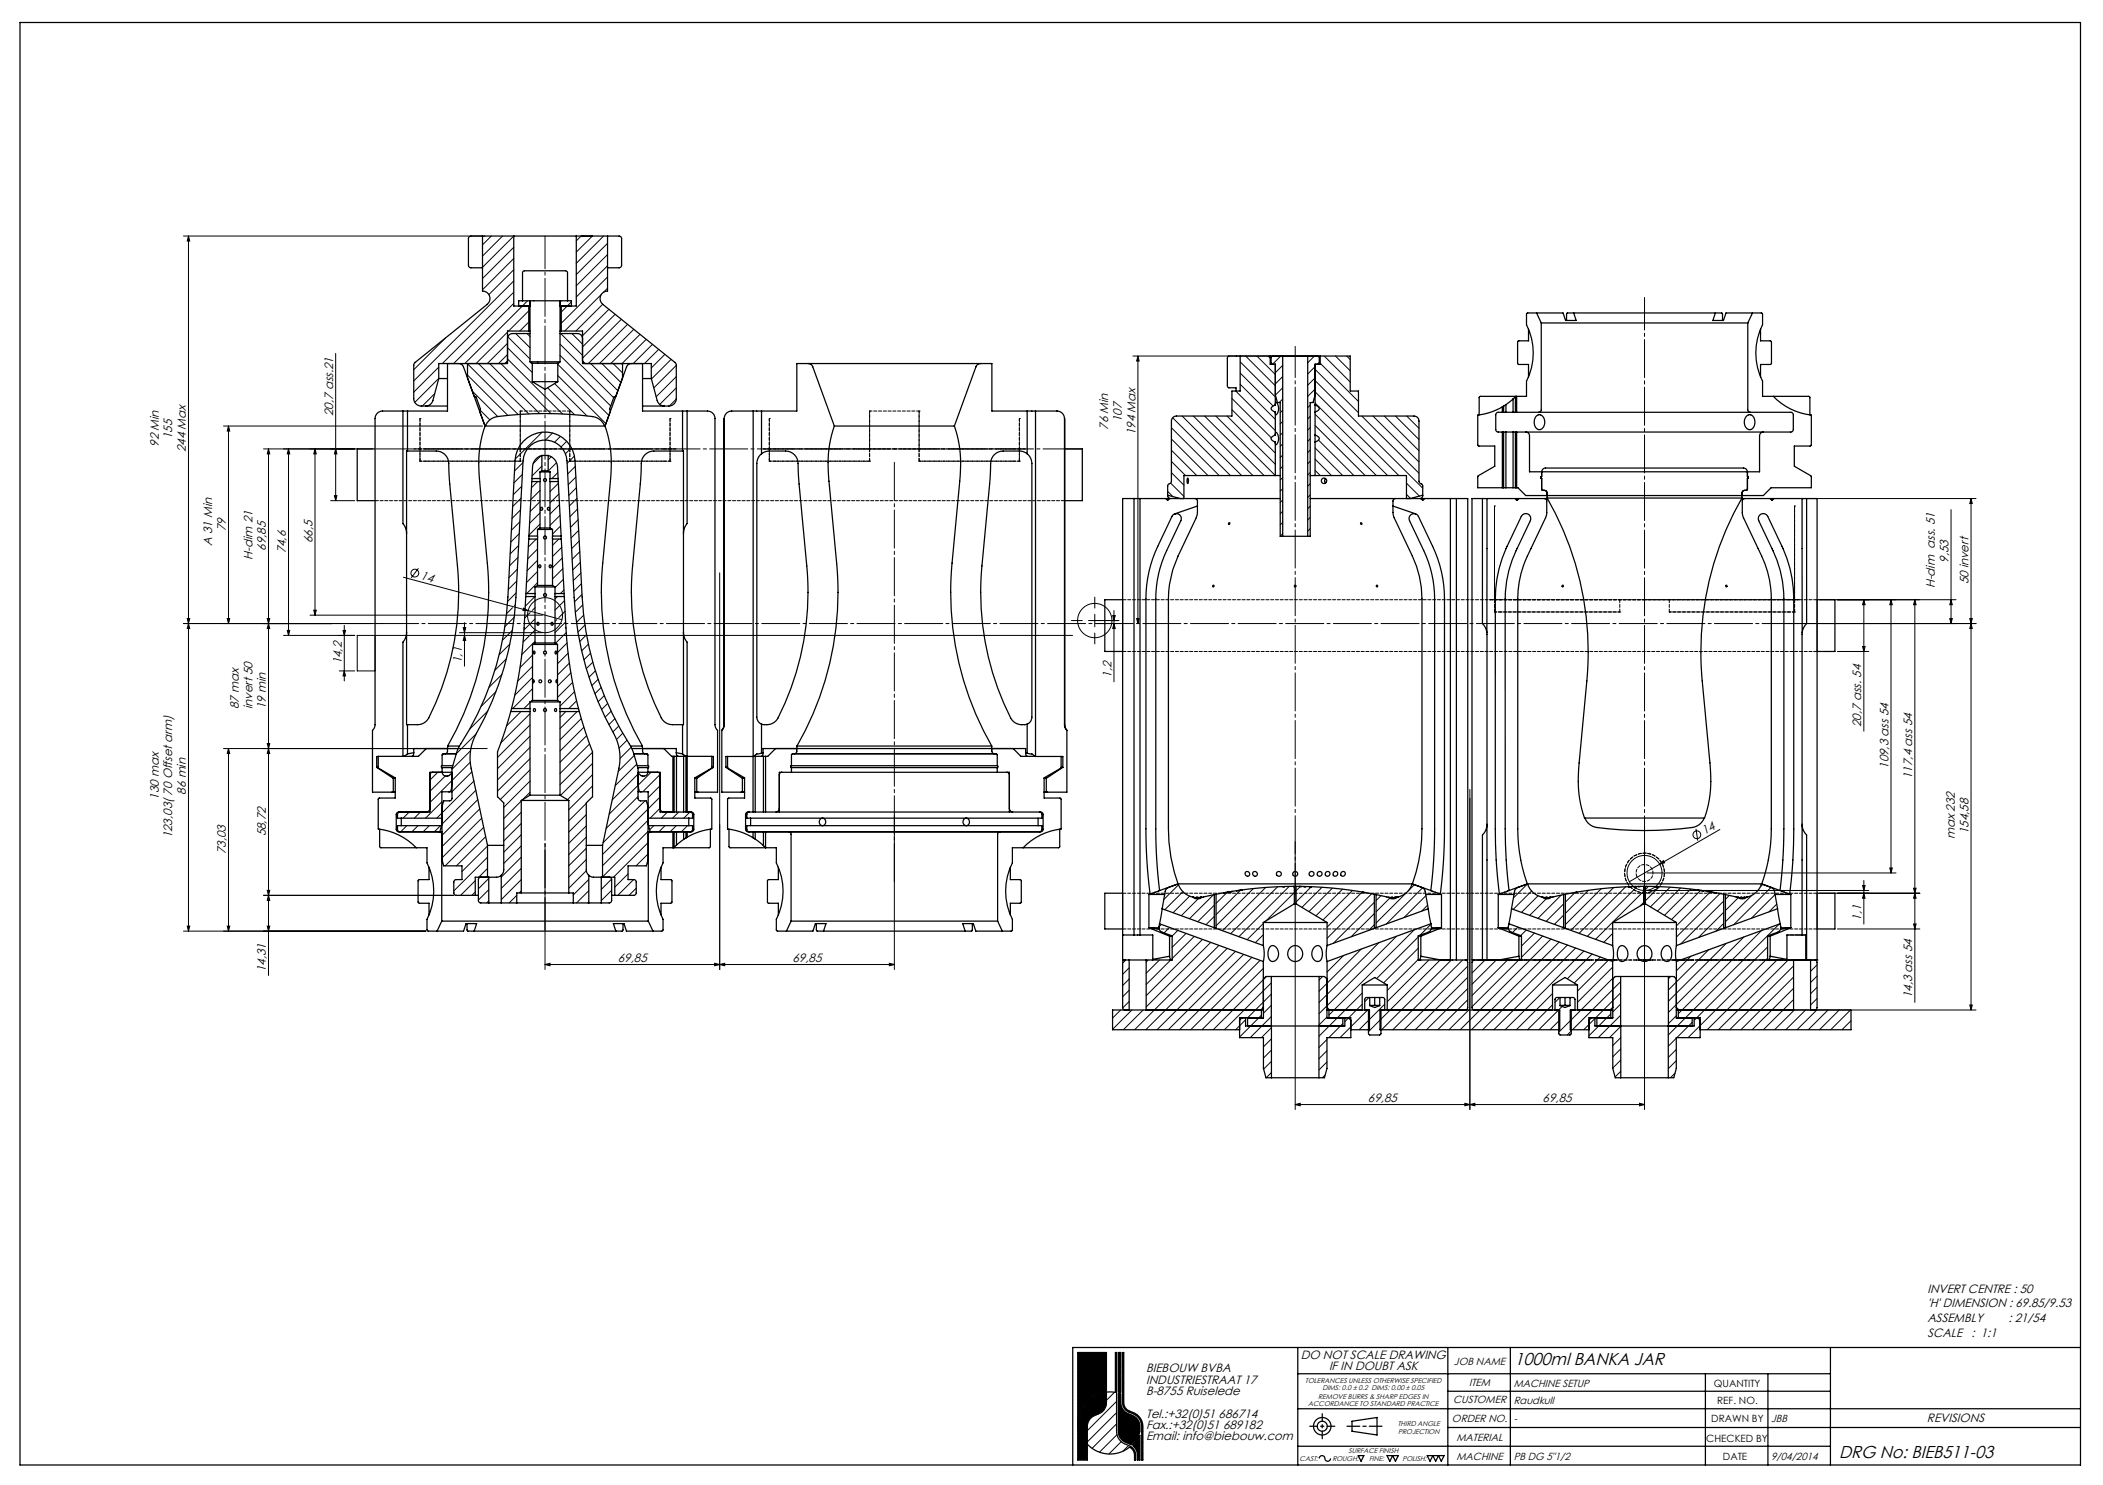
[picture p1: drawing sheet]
<svg xmlns="http://www.w3.org/2000/svg" width="841mm" height="594mm" viewBox="0 0 841 594" stroke-linecap="round" stroke-linejoin="round" font-family="sans-serif">
<defs><g id="words">
<g font-size="6.9">
<text x="605.6" y="545.9">1000ml BANKA JAR</text>
<text x="735.5" y="583.3">DRG No: BIEB511-03</text>
</g>
<g font-size="4.8">
<text x="133.2" y="166.5" transform="rotate(-90 133.2 166.5)">20,7 ass.21</text>
<text x="443.1" y="172" transform="rotate(-90 443.1 172)">76 Min</text>
<text x="448.6" y="169" transform="rotate(-90 448.6 169)">107</text>
<text x="63.5" y="178.8" transform="rotate(-90 63.5 178.8)">92 Min</text>
<text x="68.9" y="175.8" transform="rotate(-90 68.9 175.8)">155</text>
<text x="454" y="174.1" transform="rotate(-90 454 174.1)">194 Max</text>
<text x="74.4" y="180.9" transform="rotate(-90 74.4 180.9)">244 Max</text>
<text x="90.4" y="212.4" transform="rotate(-90 90.4 212.4)">79</text>
<text x="84.9" y="218.5" transform="rotate(-90 84.9 218.5)">A 31 Min</text>
<text x="106.4" y="220.3" transform="rotate(-90 106.4 220.3)">69,85</text>
<text x="114.4" y="221.4" transform="rotate(-90 114.4 221.4)">74,6</text>
<text x="125" y="217.3" transform="rotate(-90 125 217.3)">66,5</text>
<text x="100.9" y="223.9" transform="rotate(-90 100.9 223.9)">H-dim 21</text>
<text x="779.2" y="225.1" transform="rotate(-90 779.2 225.1)">9,53</text>
<text x="167.9" y="231.6" transform="rotate(15 167.9 231.6)">14</text>
<text x="787.2" y="233.8" transform="rotate(-90 787.2 233.8)">50 invert</text>
<text x="773.8" y="235.4" transform="rotate(-90 773.8 235.4)">H-dim ass. 51</text>
<text x="136.7" y="265.8" transform="rotate(-90 136.7 265.8)">14,2</text>
<text x="184.7" y="265.2" transform="rotate(-90 184.7 265.2)">1,1</text>
<text x="444.5" y="271.1" transform="rotate(-90 444.5 271.1)">1,2</text>
<text x="95.5" y="283.8" transform="rotate(-90 95.5 283.8)">87 max</text>
<text x="100.9" y="283.8" transform="rotate(-90 100.9 283.8)">invert 50</text>
<text x="106.4" y="283.8" transform="rotate(-90 106.4 283.8)">19 min</text>
<text x="744.3" y="290.9" transform="rotate(-90 744.3 290.9)">20,7 ass. 54</text>
<text x="755.2" y="307.6" transform="rotate(-90 755.2 307.6)">109,3 ass 54</text>
<text x="764.7" y="311.6" transform="rotate(-90 764.7 311.6)">117,4 ass 54</text>
<text x="74.4" y="317.8" transform="rotate(-90 74.4 317.8)">86 min</text>
<text x="63.5" y="319.9" transform="rotate(-90 63.5 319.9)">130 max</text>
<text x="68.9" y="335.4" transform="rotate(-90 68.9 335.4)">123,03( 70 Offset arm)</text>
<text x="106.4" y="334.6" transform="rotate(-90 106.4 334.6)">58,72</text>
<text x="681.7" y="334.1" transform="rotate(-30 681.7 334.1)">14</text>
<text x="781.8" y="335.7" transform="rotate(-90 781.8 335.7)">max 232</text>
<text x="787.2" y="333.8" transform="rotate(-90 787.2 333.8)">154,58</text>
<text x="90.4" y="341.8" transform="rotate(-90 90.4 341.8)">73,03</text>
<text x="744.3" y="368.3" transform="rotate(-90 744.3 368.3)">1,1</text>
<text x="106.4" y="388.9" transform="rotate(-90 106.4 388.9)">14,31</text>
<text x="247.1" y="384.8">69,85</text>
<text x="316.9" y="384.8">69,85</text>
<text x="764.7" y="399.3" transform="rotate(-90 764.7 399.3)">14,3 ass 54</text>
<text x="547.1" y="440.8">69,85</text>
<text x="616.9" y="440.8">69,85</text>
<text x="770.8" y="517.2">INVERT CENTRE : 50</text>
<text x="770.8" y="523">'H' DIMENSION : 69.85/9.53</text>
<text x="770.8" y="528.7">ASSEMBLY</text>
<text x="803.1" y="528.7">: 21/54</text>
<text x="770.8" y="534.9">SCALE</text>
<text x="788.4" y="534.9">: 1:1</text>
<text x="520.2" y="543.6">DO NOT SCALE DRAWING</text>
<text x="458.3" y="548.9">BIEBOUW BVBA</text>
<text x="531.5" y="548.1">IF IN DOUBT ASK</text>
<text x="458.3" y="553.5">INDUSTRIESTRAAT 17</text>
<text x="458.3" y="558">B-8755 Ruiselede</text>
<text x="458.3" y="567">Tel.:+32(0)51 686714</text>
<text x="770.6" y="568.7">REVISIONS</text>
<text x="458.3" y="571.6">Fax.:+32(0)51 689182</text>
<text x="458.3" y="576.1">Email: info@biebouw.com</text>
</g>
<g font-size="4.1">
<text x="581.4" y="546">JOB NAME</text>
<text x="587.5" y="554.4">ITEM</text>
<text x="605.3" y="554.7">MACHINE SETUP</text>
<text x="581.1" y="561.3">CUSTOMER</text>
<text x="605.3" y="561.6">Raudkull</text>
<text x="580.7" y="568.8">ORDER NO.</text>
<text x="605.3" y="568.7">-</text>
<text x="708.3" y="568.7">JBB</text>
<text x="582.4" y="576.4">MATERIAL</text>
<text x="582.4" y="583.9">MACHINE</text>
<text x="605.3" y="583.8">PB DG 5&quot;1/2</text>
<text x="708.3" y="583.9">9/04/2014</text>
</g>
<g font-size="4">
<text x="685.4" y="554.8">QUANTITY</text>
<text x="686.7" y="561.6">REF. NO.</text>
<text x="684.4" y="568.7">DRAWN BY</text>
<text x="682.3" y="576.6">CHECKED BY</text>
<text x="689" y="583.9">DATE</text>
</g>
<g font-size="2.8">
<text x="522" y="553.1">TOLERANCES UNLESS OTHERWISE SPECIFIED</text>
<text x="528.8" y="556.1">DIMS: 0.0 ± 0.2 DIMS: 0.00 ± 0.05</text>
<text x="523.2" y="562.5">ACCORDANCE TO STANDARD PRACTICE</text>
<text x="527.2" y="559.5">REMOVE BURRS &amp; SHARP EDGES IN</text>
<text x="559" y="570.5">THIRD ANGLE</text>
<text x="559.2" y="573.5">PROJECTION</text>
<text x="539.3" y="581.4">SURFACE FINISH</text>
<text x="519.7" y="584.3">CAST:</text>
<text x="532.8" y="584.3">ROUGH:</text>
<text x="547.5" y="584.3">FINE:</text>
<text x="560.8" y="584.3">POLISH:</text>
</g>
</g></defs>
<g fill="none" stroke="#000" stroke-width=".4">
<path d="M73.4 94.4h120.5M75.4 94.4l.5 2h-1zM75.4 94.4v278M196.5 94.4l-3.5 3.5M201 94.4l-8 8M205.5 94.4l-12.5 12.5M205.5 98.9l-12.5 12.5M232.4 94.4l-1.9 2M236.9 94.4l-6.4 6.4M241.4 94.4l-10.9 10.9M243 97.3l-12.5 12.5M205.5 116.9l-28.6 28.5"/>
<path d="M205.5 112.4l-40 40M205.5 107.9l-10 9.9M205.5 103.4l-12.5 12.5M240.4 117.8l-14.6 14.6M243 115.3l-1.6 1.6M243 110.8l-18.5 18.5M243 106.3l-12.5 12.5M243 101.8l-12.5 12.5M178.1 135.2l-12.6 12.7M203 137.3l-8.1 8.1M203 132.8l-12.6 12.6M203 139.1l9.9 9.9"/>
<path d="M203.1 134.7l8.9 8.9M205.5 121.4l-24.1 24M206.3 133.4l5.7 5.7M210.8 133.4l1.2 1.2M211 120.3l-25.1 25.1M211.5 128.8l-3.6 3.6M211.5 124.3l-8.1 8.1M224 137.6l21.4 21.5M224.2 133.4l8.8 8.7M224.5 120.3l-.4 .4M228.5 120.8l-4 4M228.7 133.4l4.3 4.3"/>
<path d="M241 121.7l-10.7 10.7M243.5 123.7l-10.5 10.6M246 125.7l-13 13.1M248.5 127.7l-15.5 15.6M251 129.7l-15.7 15.7M253.5 131.7l-13.7 13.7M255.9 133.7l-11.6 11.7M258.4 135.7l-9.7 9.7M260.9 137.7l-7.7 7.7M263.4 139.7l-5.7 5.7M134.2 141.4v58.9M173.8 157.5l-4.9 4.9"/>
<path d="M175.5 151.4l-9.6 9.5M175.5 146.9l-10 10M187 150l16.1 16.2M187 145.6l20.2 20.2M188.9 156.5l10.1 10.1M191.3 145.4l20.2 20.2M195.8 145.4l20 20M200.3 145.4l20 20M203 141.8l-3.6 3.6M203 143.6l22 22M219 155.1l10.7 10.8M221.8 153.4l12.9 13"/>
<path d="M223.1 145.7l20.4 20.5M223.1 150.2l19.2 19.2M224 142.1l20.2 20.3M236.2 145.4l10.9 10.9M240.7 145.4l7.6 7.6M245.2 145.4l3.8 3.8M265.9 141.7l-5.4 5.5M268.4 143.7l-7.9 7.9M270.4 159.6l-2.7 2.8M270.5 155.1l-6.7 6.7M270.5 150.7l-8.1 8M270.5 146.2l-9 9"/>
<path d="M453.1 142.4h73.9M455.1 142.4l.5 2h-1zM455.1 142.4v107M492.7 159.4l15.7 15.7M494.2 156.4l15.8 15.8M496 144.7l14 14.1M496 149.2l13.1 13.2M496 153.7l14 14.1M498.1 142.4l11.9 11.9M502.6 142.4l7.4 7.4M507.1 142.4l.9 .9M512.1 142.5l-3.2 3.2"/>
<path d="M513 159.6l-1.5 1.4M513 155.1l-3 2.9M513 150.6l-3 2.9M513 146.1l-3 3M525.5 142.5l-2.5 2.6M525.9 155.7l-2.9 2.9M525.9 151.2l-2.9 2.9M525.9 146.7l-2.9 2.9M525.9 147.7l17.4 17.4M525.9 152.2l43.1 43.1M525.9 156.7l33.5 33.5M527.6 145l-.8 .7"/>
<path d="M528 145.3l15.3 15.3M529.6 142.4l10.4 10.4M534.1 142.4l5.9 5.9M538.6 142.4l1.4 1.4M89.4 170.4h103.6M91.4 170.4l.5 2h-1zM91.4 170.4v79M105.4 179.6h43.6M107.4 179.6v210.6M107.4 179.6l.5 2h-1zM115.4 179.6v74.6M115.4 179.6l.5 2h-1z"/>
<path d="M126 179.6v66.5M126 179.6l.5 2h-1zM134.2 179.6l.5 2h-1zM192 164l3.9 3.9M216.8 172.9l-10.8 10.8M221 173.2l-2.9 2.8M224.1 174.5l-2.3 2.4M226.6 176.5l-2.2 2.3M228.5 179.1l-2.4 2.4M468.5 171.1l19.1 19.1M468.5 175.6l14.6 14.6M468.9 167.1l23.2 23.1"/>
<path d="M472.8 166.4l23.8 23.8M477.2 166.4l23.8 23.8M481.7 166.4l23.8 23.8M486.2 166.4l23.8 23.8M490.7 166.4l19.3 19.3M492.7 163.9l17.3 17.3M513 177.6l-1 1M513 173.1l-1 1M513 168.6l-1 1M513 164.1l-1 1M524 175.5l-1 1M524 171.1l-1 .9"/>
<path d="M524 166.6l-1 1M524 162.1l-1 1M525.1 160.9l-.1 .1M525.9 165.7l24.5 24.5M525.9 170.2l20 20M525.9 161.2l29 29M525.9 179.2l11.1 11M527.3 176.1l14.2 14.1M544.6 166.4l22.9 22.9M549.1 166.4l18.4 18.4M553.6 166.4l13.9 13.9M558.1 166.4l9.4 9.4"/>
<path d="M562.6 166.4l4.9 4.9M133.7 198.3h1l-.5 2zM208.4 199.3l-3.4 3.3M208.6 194.5l-3.3 3.4M208.9 189.8l-3.4 3.4M209.1 185l-3.3 3.4M215 192.6l-2.5 2.5M216 196.2l-3.7 3.7M216.4 182.3l-3.2 3.1M216.7 186.4l-3.9 4M220.5 182.7l-1.3 1.2M222.6 185.1l-3.3 3.3"/>
<path d="M223.1 189.1l-2.4 2.3M223.3 193.3l-3.3 3.4M223.5 197.6l-3.5 3.6M229.7 182.4l-2.9 2.9M230.1 186.6l-3.1 3M230.3 190.8l-3.1 3.1M230.5 195.1l-3 3M230.7 199.4l-3 3M467 196.5l2.1 2.1M468.1 193.2l5.4 5.4M468.5 180.1l10.1 10.1M468.5 184.6l5.6 5.6"/>
<path d="M468.5 189.1l5 5M513 195.5l-1 1M513 191l-1 1M513 186.5l-1 1M513 182.1l-1 .9M524 198l-1 1M524 193.5l-1 1M524 189l-1 1M524 184.5l-1 1M524 180l-1 1M525.9 183.7l6.6 6.5M525.9 188.1l2.1 2.1"/>
<path d="M562.5 193.3l5.1 5.1M562.5 197.8l1.6 1.6M720 199.4h70.2M788.2 199.4l.5 2h-1zM788.2 199.4v204.6M132.2 200.3h9.7M207.4 218.2l-3.4 3.4M207.6 213.5l-3.3 3.3M207.9 208.7l-3.4 3.4M208.1 204l-3.3 3.4M214.5 215.6l-3.2 3.2M215 219.6l-4 3.9"/>
<path d="M216 209.6l-4.5 4.5M216 200.7l-4 3.9M216 205.2l-4.2 4.1M223.4 215.6l-2.4 2.5M223.7 201.9l-3.7 3.7M224 206.1l-4 4M224.2 210.4l-3.2 3.2M224.6 218.9l-3.6 3.7M231 203.6l-3.1 3.1M231.2 207.9l-3.1 3M231.4 212.2l-3 3M231.6 216.4l-3 3.1"/>
<path d="M513 213.5l-1 1M513 209l-1 1M513 204.5l-1 1M513 200l-1 1M524 202.5l-1 1M524 211.5l-1 1M524 207l-1 1M780.2 203.9v45.5M161.3 230.9l63.4 17M167.3 227.3l-2.8 3.9M206.4 237.2l-3.4 3.4M206.7 232.4l-3.4 3.4"/>
<path d="M206.9 227.7l-3.4 3.4M207.1 222.9l-3.3 3.4M213.9 238.6l-3.9 3.9M215 233.1l-4.4 4.3M215 228.6l-4.5 4.4M215 224.1l-4.2 4.2M222.9 238.6l-.9 1M224.9 223.2l-3.9 3.9M225.1 227.5l-4.1 4.1M225.3 231.7l-3.3 3.4M225.5 236l-1.4 1.4M231.9 220.7l-3.1 3"/>
<path d="M232.1 225l-3.1 3M232.3 229.2l-3 3.1M232.5 233.5l-3 3M232.7 237.8l-3 3M287.8 229.1v158.7M437.8 238.9v4.3M449 239.9v20.7M726.7 239.9v20.7M727.7 239.9h54.5M745.4 239.9v52.6M745.4 239.9l.5 2h-1zM756.2 239.9l.5 2h-1z"/>
<path d="M756.2 239.9v109.3M765.8 239.9v161M765.8 239.9l.5 2h-1zM780.2 239.9l.5 2h-1zM73.4 249.4h79.9M74.9 247.4h1l-.5 2zM75.4 249.4l.5 2h-1zM90.9 247.4h1l-.5 2zM106.9 247.4h1l-.5 2zM107.4 249.4l.5 2h-1zM113.4 254.2h28.5M114.9 252.2h1l-.5 2z"/>
<path d="M124 246.1h93M125.5 244.1h1l-.5 2zM137.2 252.2h1l-.5 2zM137.7 250.2v22.2M150 254.2v14.2h-7.1v-14.2h286.1M183.7 253.1h33.3M185.2 251.1h1l-.5 2zM185.7 254.2l.5 2h-1zM185.7 249.1v17.4M203.9 257.6l-4.3 4.3M204.9 252.1l-4 4M204.9 243.1l-2.3 2.4"/>
<path d="M205.6 246.9l-3.7 3.7M206.1 241.9l-.3 .4M209.4 243.3l1.8 1-2.1-.1zM212 245l-2.2 2.2M214 256.5l-5.3 5.3M214 252.1l-4.8 4.7M214 247.6l-4.5 4.4M214 243.1l-1.2 1.1M222.7 247.8l-.7 .7M225.8 240.3l-3.8 3.8M226 244.5l-2.5 2.5M226.2 248.8l-4.2 4.2"/>
<path d="M226.4 253l-4.2 4.3M226.8 257.2l-3.8 3.8M233 242l-2.9 2.9M233.4 246.1l-2.9 2.8M233.9 250l-2.8 2.8M234.6 253.9l-2.8 2.7M235.3 257.7l-2.7 2.6M428.4 248.2h4.4M437.8 245.7v5M437.8 253.2v4.4M438.8 249.4h8.7M445 246.2h1l-.5 2z"/>
<path d="M445.5 244.2v28.5M445.5 249.4l.5 2h-1zM447.5 248.2h-12.2M454.6 247.4h1l-.5 2zM713.2 249.4h77M744.9 258.6h1l-.5 2zM779.7 247.4h1l-.5 2zM787.7 247.4h1l-.5 2zM788.2 249.4l.5 2h-1zM135.7 268.4h6.2M137.7 268.4l.5 2h-1zM198.4 276.6l-6 6"/>
<path d="M200.7 269.8l-5.1 5.1M202.5 263.5l-4.6 4.6M213 280l-.5 .5M213 275.5l-8 7.9M213 271l-7.1 7.1M213 266.5l-6 5.9M213 262l-5 5M227.2 261.3l-4.2 4.2M227.7 265.3l-4.7 4.7M228.3 269.2l-5.3 5.3M229 273l-6 6M229.7 276.7l-5.7 5.8"/>
<path d="M236.1 261.3l-2.6 2.6M237.1 264.9l-2.6 2.6M238.1 268.3l-2.6 2.6M239.2 271.7l-2.5 2.5M240.4 275l-2.5 2.5M241.6 278.3l-2.4 2.4M734.8 260.6h12.6M91.4 299.4v73M91.4 299.4l.5 2h-1zM106.9 297.4h1l-.5 2zM107.4 299.4l.5 2h-1zM190.4 293.6l-7.9 7.9"/>
<path d="M194.8 299.4h-105.4M195.1 284.4l-7.3 7.3M208.3 284.6l-5.7 5.8M212 290l-13 13M212 285.5l-11.7 11.6M212 281l-2.5 2.4M212 294.5l-13 13M212 299l-13 13M226.3 284.6l-2.3 2.4M230.6 280.3l-3.1 3.1M230.8 284.6l-6.8 6.8M232.5 287.4l-8.5 8.5"/>
<path d="M233.5 290.9l-9.5 9.5M234.6 294.3l-10.6 10.6M235.8 297.6l-11.8 11.8M243 281.4l-2.4 2.4M244.4 284.5l-2.4 2.4M245.9 287.5l-2.4 2.4M247.4 290.4l-2.3 2.4M249 293.3l-2.4 2.5M250.7 296.1l-3.1 3.2M252.4 298.9l-4.5 4.5M175.1 308.9l-3.1 3.1M178.1 310.4l-6.1 6.1"/>
<path d="M180.7 312.3l-8.7 8.7M188 304.9l-7.2 7.3M188.2 300.3l-7.4 7.4M188.7 308.7l-7.9 8M189.5 312.4l-14.8 14.9M190.3 316.1l-13.5 13.6M191.1 319.8l-14.3 14.4M212 316.9l-3 2.9M212 312.4l-10.5 10.5M212 307.9l-11.9 11.9M212 303.4l-13 13M237 314.4l-9.5 9.5"/>
<path d="M237 309.9l-10 10M237 305.4l-12.9 12.8M237 300.9l-13 13M253.6 302.2l-6.4 6.4M254.6 305.7l-8.6 8.6M255.2 318.6l-12.8 12.8M255.2 314.1l-11.6 11.6M255.2 309.6l-10.4 10.4M255.4 309.4l-.2 .2M260.4 308.9l-5.1 5.1M264 309.8l-6.9 6.9M264 318.8l-23 23"/>
<path d="M264 314.3l-4.8 4.8M587.8 315.8v128M162.7 330.3l-2.5 2.4M163.7 324.8l-2.5 2.5M167.2 330.3l-2.5 2.4M168.1 324.8l-2.4 2.5M171.7 330.3l-2.5 2.4M176.2 330.3l-2.5 2.4M176.7 320.7l-6.5 6.6M191.9 323.5l-15.1 15.1M192.6 327.2l-15.8 15.9M193.4 331l-15.4 15.3"/>
<path d="M194.2 334.7l-11.7 11.6M195 338.4l-10.3 10.2M208.5 338.4l-7 7M208.5 333.9l-7 7M208.5 329.4l-7 7M208.5 324.9l-7 7M208.5 320.4l-7 7M218 337.4v50.4M234.5 339.3l-7 7M234.5 334.8l-7 7M234.5 325.8l-7 7M234.5 321.4l-7 7"/>
<path d="M234.5 330.3l-7 7M257.9 320.3l-16.7 16.8M259.2 337.1l-13.9 13.8M259.2 332.6l-18.2 18.2M259.2 328.1l-18.2 18.2M261.5 330.3l-1.7 1.6M264 323.3l-4 4M266 330.3l-2.5 2.4M266.9 324.8l-2.4 2.5M270.4 330.3l-2.4 2.4M271.4 324.8l-2.4 2.5M274.9 330.3l-2.4 2.4"/>
<path d="M275.9 324.8l-2.5 2.5M357.7 326.3v61.5M518 336.7v107.1M657.7 337.3v106.5M678.2 331.5l.7 4.8M687.8 331.8l-36.2 20.9M105.4 358.1h76.1M106.9 356.1h1l-.5 2zM107.4 358.1l.5 2h-1zM190.1 356.8l-1.4 1.3M190.1 352.3l-5.9 5.8M195 347.4l-3.5 3.5"/>
<path d="M195 342.9l-13.5 13.5M195.5 355.9l-4.2 4.1M195.5 351.4l-4.2 4.1M206.7 358.1l-3.1 3.1M208.5 351.8l-8 8M208.5 347.4l-8 8M208.5 342.9l-8 8M208.5 356.3l-.9 .9M234.5 343.8l-7 7M234.5 348.3l-7 7M235.5 356.3l-4.9 4.9M235.5 351.8l-6.2 6.2"/>
<path d="M240.9 350.9l-.4 .4M244.6 351.6l-4.1 4.2M244.6 356.1l-4.1 4.2M251.2 349.5l-5.3 5.4M253.4 351.8l-6.3 6.3M254.4 355.3l-2.8 2.8M259.2 341.6l-4.8 4.7M449 357.3v14.3M471.3 353.9l-5.9 5.9M473 356.7l-7.2 7.2M475.7 358.5l-6.6 6.6M479.2 359.5l-6.8 6.8"/>
<path d="M485.3 357.9l-9.6 9.6M490.7 357l-4.4 4.4M496 356.2l-9.7 9.7M501.2 355.4l-14.9 14.9M506.2 355l-17.3 17.3M510.9 354.7l-18.7 18.8M515.6 354.6l-20.2 20.1M517.6 357l-11.4 11.4M520 354.7l-1.7 1.6M524.4 354.7l-6.1 6.1M528.7 354.9l-8.1 8.1M532.8 355.2l-9.4 9.4"/>
<path d="M536.9 355.7l-10.6 10.6M540.9 356.2l-11.8 11.8M544.8 356.8l-14.1 14M548.6 357.5l-17.9 17.8M552.3 358.3l-2 1.9M555.8 359.3l-5.5 5.4M562.5 357l-12.2 12.2M565.6 353.9l-2.4 2.4M568.9 355.1l-14.5 14.5M570.2 358.3l-8.7 8.7M610.8 353.6l-5.6 5.6M612.5 356.4l-7.3 7.4"/>
<path d="M615.1 358.3l-6.7 6.7M618.4 359.5l-6.7 6.6M624.3 358l-9.3 9.3M629.9 357l-3.9 3.9M635.2 356.1l-9.2 9.2M640.4 355.5l-14.4 14.3M645.3 355l-17.1 17.1M650.1 354.7l-18.6 18.6M654.7 354.6l-19.9 19.9M657.3 356.5l-19.2 19.2M658.7 356.2h88.7M658.7 349.2h99.5"/>
<path d="M659.2 354.6l-1.2 1.2M663.6 354.7l-5.6 5.6M663.7 345.7l1.5-1.4 .5 .8zM667.9 354.9l-7.9 7.9M672.1 355.2l-9.3 9.2M676.1 355.6l-10.5 10.5M680 356.2l-11.6 11.6M683.9 356.8l-13.5 13.5M687.8 357.4l-17.4 17.4M691.6 358.2l-1.6 1.5M695.2 359l-5.2 5.2M700.6 358.1l-10.6 10.6"/>
<path d="M704.9 353.8l-.9 .9M708.2 355l-14.9 14.9M709.9 357.8l-9.5 9.5M726.7 357.3v14.3M744.9 354.2h1l-.5 2zM745.4 357.3l.5 2h-1zM745.4 352.2v17.4M755.7 347.2h1l-.5 2zM765.3 355.3h1l-.5 2zM765.8 357.3l.5 2h-1zM767.8 357.3h-40.1M73.4 372.4h96.9"/>
<path d="M74.9 370.4h1l-.5 2zM90.9 370.4h1l-.5 2zM106.9 370.4h1l-.5 2zM195.5 360.4l-.9 .8M235.5 360.8l-.5 .4M464.4 369.8l-.9 .9M467.7 371l-2.2 2.2M471 372.2l-2.3 2.2M474.3 373.4l-5.6 5.5M477.6 374.6l-8.9 8.8M480.9 375.8l-22.5 22.5M484.2 377l-25.8 25.8"/>
<path d="M485.6 366.6l-3.3 3.3M485.6 362.1l-6.6 6.6M485.6 371v.1M487.5 378.2l-33.8 33.7M490.8 379.4l-32.6 32.5M505.2 373.9l-3.2 3.2M505.2 369.4l-6.5 6.5M517.6 361.5l-.1 .1M544.4 379.6l-16.9 16.9M549.6 369.9l-2.3 2.3M549.6 365.4l-9.3 9.3M549.6 360.9l-16.4 16.4"/>
<path d="M551.4 377.1l-23.9 23.9M558.5 374.5l-31 31M565.5 371.9l-34 34.1M567.2 379.3l-13.9 13.8M567.2 374.8l-16.7 16.7M570.9 362.1l-2.4 2.4M572.3 369.7l-4.4 4.4M603.8 369.6l-.5 .5M607.1 370.8l-2.3 2.2M610.3 372l-2.2 2.2M613.6 373.2l-5.2 5.2M616.9 374.4l-8.5 8.5"/>
<path d="M620.2 375.6l-36.3 36.3M623.5 376.8l-35.1 35.1M625.3 361.6l-7 6.9M625.3 366l-3.7 3.7M625.3 370.5l-.4 .4M626.8 378l-33.9 33.9M630.1 379.2l-32.7 32.7M644.9 377.9l-.2 .2M644.9 373.4l-3.5 3.5M657.3 361l-1.4 1.4M683.3 379.9l-16.1 16.1M689.3 369.4l-3.1 3.1"/>
<path d="M689.3 364.9l-10.1 10.1M689.3 360.4l-17.2 17.2M690.3 377.4l-23.1 23.1M697.4 374.8l-30.2 30.2M704.4 372.2l-33.2 33.3M706.9 378.8l-29.4 29.3M710.5 361.6l-3.1 3.1M711.5 369.6l-37.4 37.5M734.8 371.6h33M765.3 369.6h1l-.5 2zM218 385.8l2-.5v1zM218 385.8h139.7"/>
<path d="M285.8 385.3l2 .5-2 .5zM287.8 385.8l2-.5v1zM355.7 385.3l2 .5-2 .5zM450.2 384l-1.2 1.2M451.6 396.1l-2.6 2.6M451.6 391.6l-2.6 2.6M451.6 387.1l-2.6 2.6M459.2 384l-.8 .8M463.7 384l-5.3 5.3M468.2 384l-9.8 9.8M494.1 380.6l-31.4 31.3M497.4 381.7l-30.2 30.2"/>
<path d="M500.6 382.9l-28.9 29M503.9 384.1l-27.7 27.8M505.2 387.4l-24.5 24.5M506.5 390.6l-21.3 21.3M508.4 397.6l-9.5 9.5M508.4 393.1l-18.7 18.8M528.9 390.6l-1.4 1.4M537.3 382.2l-6.6 6.6M544.8 397.2l-9.9 9.9M547.5 399l-1.7 1.7M567.2 383.8l-12.4 12.4M571.4 384l-16.6 16.7"/>
<path d="M575.9 384l-24 24.1M580.4 384l-27.9 27.9M584.9 384l-27.9 27.9M587 386.4l-25.5 25.5M587 395.4l-16.5 16.5M587 399.9l-12 12M587 390.9l-21 21M589.3 384l-.6 .7M593.9 384l-5.2 5.2M598.4 384l-9.7 9.7M602.9 384l-14.2 14.2M607.4 384l-18.7 18.7"/>
<path d="M620.9 397.4l-14.5 14.5M623.8 399l-1.9 1.9M628.3 399l-.4 .4M633.4 380.4l-31.5 31.5M636.7 381.6l-9.9 9.9M640 382.8l-10.4 10.4M643.3 384l-12.4 12.4M644.9 391.3l-21.5 21.6M644.9 386.9l-14 14M648.1 397.1l-10 10M648.1 392.6l-19.3 19.3M668.1 390.6l-.9 .9"/>
<path d="M676.2 382.5l-5.8 5.8M706.9 383.3l-31.8 31.8M710.6 384l-27.9 27.9M715.1 384l-27.9 27.9M717.3 399.8l-12.1 12.1M717.3 395.3l-16.6 16.6M717.3 390.8l-21.1 21.1M717.3 386.4l-25.6 25.5M724.1 384h.1M726.7 390.4l-2.6 2.6M726.7 399.4l-2.6 2.6M726.7 394.9l-2.6 2.6"/>
<path d="M726.7 385.9l-2.6 2.6M448.2 404l-3.3 3.2M451.6 400.6l-2.6 2.6M452.7 404l-7.8 7.7M457.1 404l-7.9 7.9M498.1 407.9l-4 4M503.3 407.2l-7.6 7.6M504.5 406.1l-1.1 1M508.4 406.6l-8.4 8.5M508.4 402.1l-3.1 3.2M508.5 411.1l-4 4M508.5 415.5l-3.2 3.2"/>
<path d="M530.7 415.8l-3.2 3.2M530.7 406.8l-3.2 3.2M534.8 407.2l-7.3 7.3M537 409.4l-5.6 5.7M539.3 407.2l-1.5 1.4M544.8 401.7l-5.4 5.4M546.9 404l-11 11.1M552.3 407.7l-5 5M553.8 401.7l-10.3 10.2M587.4 404l-7.9 7.9M620.9 401.9l-10 10M623.8 408l-3.9 3.9"/>
<path d="M624.7 402.6l-9.3 9.3M628.4 412.4l-1.7 1.6M637.8 407.4l-4.5 4.5M642.5 407.2l-7.1 7.1M644.2 405.6l-1.6 1.5M648.1 406.1l-8.9 9M648.1 401.6l-3.1 3.2M648.2 419.5l-3.2 3.2M648.2 415l-3.2 3.2M648.2 410.6l-4.6 4.5M670.4 419.8l-3.2 3.2M670.4 415.3l-3.2 3.2"/>
<path d="M670.4 406.3l-3.2 3.2M674 407.2l-6.8 6.8M676.7 408.9l-6.1 6.2M679.9 414.7l-.3 .4M717.2 404h73M717.6 404l-7.9 7.9M722.1 404l-7.9 7.9M726.5 404l-7.9 7.9M731 404l-7.9 7.9M735.5 404l-7.9 7.9M740 404l-7.9 7.9M740.2 408.3l-3.6 3.6"/>
<path d="M787.7 402h1l-.5 2zM508.5 424.5l-3.2 3.2M508.5 420l-3.2 3.2M508.5 429l-2.1 2.1M530 430l-1.2 1.1M530.7 424.8l-3.2 3.2M530.7 420.3l-3.2 3.2M648.2 428.5l-2.3 2.3M648.2 424l-3.2 3.2M669.8 429.3l-1.8 1.8M670.4 424.3l-3.2 3.2M518 441.8l2-.5v1z"/>
<path d="M518 441.8h139.7M585.8 441.3l2 .5-2 .5zM587.8 441.8l2-.5v1zM655.7 441.3l2 .5-2 .5zM431.3 541l-.3 .3M431.9 541l-.9 .9M432.4 541l-1.4 1.4M433 541l-2 2M433.5 541l-2.5 2.5M434.1 541l-3.1 3.1M434.7 541l-3.7 3.7M435.2 541l-4.2 4.2"/>
<path d="M435.8 541l-4.8 4.8M436.3 541l-5.3 5.3M436.9 541l-5.9 5.9M437 558.8l-3.4 3.5M437.5 541l-6.5 6.5M438 541l-7 7M438.4 558.1l-5.6 5.5M438.6 541l-7.6 7.6M439.2 541l-8.2 8.2M439.4 557.6l-7.1 7.1M439.7 541l-8.7 8.7M440.2 557.3l-8.2 8.2"/>
<path d="M440.3 541l-9.3 9.3M440.8 541l-9.8 9.8M441 557.1l-9.2 9.2M441.4 541l-10.4 10.4M441.7 557l-10 10M442 541l-11 11M442.4 556.9l-10.8 10.8M442.5 541.1l-11.5 11.4M442.5 541.6l-11.5 11.5M442.5 542.2l-11.5 11.4M442.5 542.7l-11.5 11.5M442.5 543.3l-11.5 11.5"/>
<path d="M442.5 543.9l-11.5 11.4M442.5 544.4l-11.5 11.5M442.5 545l-11.5 11.4M442.5 545.5l-11.5 11.5M442.5 546.1l-11.5 11.5M442.5 546.7l-11.5 11.4M442.5 547.2l-11.5 11.5M442.5 547.8l-11.5 11.5M442.5 548.3l-11.5 11.5M442.5 548.9l-11.5 11.5M442.5 549.5l-11.5 11.4M442.5 550l-11.5 11.5"/>
<path d="M442.5 550.6l-11.5 11.5M442.5 551.2l-11.5 11.4M442.5 551.7l-11.5 11.5M442.5 552.3l-11.5 11.4M442.5 552.8l-5.5 5.5M442.5 553.4l-4.2 4.2M442.5 554l-3.2 3.1M442.5 554.5l-2.4 2.3M442.5 555.1l-1.6 1.5M442.5 555.6l-.9 .9M442.5 556.2l-.2 .2M442.5 557.3l-11 11"/>
<path d="M442.5 557.9l-11 11M442.5 558.5l-11 10.9M442.5 559l-11 11M442.5 559.6l-11 10.9M445.7 556.9l-14.1 14.1M446.5 542.6l-.5 .5M446.5 547.1l-.5 .5M446.5 551.6l-.5 .5M446.5 556.1l-.5 .5M447.5 557.3l-.3 .3M447.6 541l-.4 .3M448 557.4l-.8 .8"/>
<path d="M448.1 541l-.9 .9M448.2 541.5l-1 .9M448.2 542.1l-1 .9M448.2 542.6l-1 1M448.2 543.2l-1 .9M448.2 543.7l-1 1M448.2 544.3l-1 1M448.2 545.4l-1 1M448.2 546l-1 .9M448.2 546.5l-1 1M448.2 547.1l-1 1M448.2 547.7l-1 .9"/>
<path d="M448.2 548.2l-1 1M448.2 548.8l-1 .9M448.2 549.4l-1 .9M448.2 549.9l-1 1M448.2 550.5l-1 .9M448.2 551l-1 1M448.2 551.6l-1 1M448.2 552.2l-1 .9M448.2 552.7l-1 1M448.2 553.3l-1 .9M448.2 553.8l-1 1M448.2 554.4l-1 1"/>
<path d="M448.2 555l-1 .9M448.2 555.5l-1 1M448.2 556.1l-.7 .7M448.2 556.6l-.3 .3M448.2 557.8l-1 .9M448.2 558.3l-1 1M448.2 558.9l-1 .9M448.2 559.5l-1 .9M448.2 544.9l-1 .9M449.4 544.2l-.5 .5M449.4 548.7l-.5 .5M449.4 553.2l-.5 .5"/>
<path d="M449.4 557.7l-.5 .5M431 569.4h.1M431 568.8h.1M431 569.9h.1M431 568.2h.1M431.1 570.4l-.1 .1M431.1 567.6l-.1 .1M431.1 570.9l-.1 .1M431.2 571.4l-.2 .2M431.2 566.9l-.2 .2M431.3 571.9l-.3 .3M431.4 566.2l-.4 .4"/>
<path d="M431.4 572.3l-.4 .4M431.5 572.8l-.5 .5M431.6 565.4l-.6 .6M431.6 573.2l-.6 .6M431.8 573.6l-.8 .8M431.9 564.6l-.9 .8M431.9 574l-.9 1M432.1 574.4l-1.1 1.1M432.3 563.6l-1.3 1.3M432.3 574.8l-1.3 1.3M432.5 575.2l-1.5 1.5M432.7 575.5l-1.7 1.7"/>
<path d="M432.9 575.9l-1.9 1.9M433 562.3l-2 2M433.1 576.2l-2.1 2.1M433.3 576.6l-2.3 2.3M433.6 576.9l-2.6 2.6M433.8 577.2l-2.8 2.8M434.1 577.5l-3.1 3.1M434.3 577.8l-3.3 3.3M434.6 578.1l-3.6 3.6M434.8 571.1l-2.5 2.6M434.8 571.7l-2.3 2.4M434.8 572.8l-2 2"/>
<path d="M434.8 573.4l-1.8 1.8M434.8 574l-1.6 1.5M434.8 574.5l-1.4 1.4M434.8 575.1l-1.1 1.1M434.8 575.6l-.9 1M434.8 576.2l-.7 .7M434.8 577.3l-.1 .2M434.8 578.4l-3.8 3.9M434.8 579l-3.8 3.8M434.8 579.6l-3.8 3.8M434.8 570.6l-2.6 2.6M434.9 570l-2.9 2.8"/>
<path d="M435 569.3l-3.1 3.1M435.4 568.3l-3.6 3.6M441.6 563.8l-1.2 1.2M442.2 562.7l-2.9 2.9M442.4 561.9l-4.1 4.1M442.5 561.3l-5.2 5.1M442.5 560.7l-10.8 10.8M446.5 560.6l-13.9 13.8M446.5 565.1l-12.1 12.1M446.5 569.5l-9.8 9.8M446.7 573.9l-7 7M448.2 560l-1 1"/>
<path d="M448.2 560.6l-1 .9M448.2 561.1l-1 1M448.2 561.7l-1 1M448.3 562.1l-1.1 1.1M448.4 576.7l-5 4.9M448.4 562.6l-1.2 1.2M448.6 563l-1.4 1.3M448.8 563.4l-1.6 1.5M449 563.7l-1.8 1.8M449.2 564l-2 2M449.5 564.3l-2.3 2.3M449.5 562.1l-.3 .3"/>
<path d="M449.8 564.6l-2.6 2.5M450.1 564.9l-2.9 2.8M450.4 565.1l-3.2 3.2M450.8 565.3l-3.6 3.5M451.2 565.5l-4 3.9M451.3 578.2l-2.3 2.3M451.5 565.6l-4.3 4.4M451.7 564.4l-.4 .4M451.9 565.8l-4.7 4.7M452.3 566l-5.1 5.1M452.7 566.1l-5.5 5.5M453.1 566.3l-5.9 5.9"/>
<path d="M453.5 566.5l-6.3 6.3M453.8 566.7l-6.5 6.6M454.2 567l-6.8 6.7M454.4 567.2l-6.9 7M454.6 575.5l-2.3 2.3M454.7 565.9l-.4 .3M454.7 567.5l-7 7.1M455 567.8l-7.1 7.1M455.2 568.2l-7.1 7.1M455.2 574.3l-3.3 3.4M455.4 568.6l-7.1 7M455.5 568.9l-6.9 7"/>
<path d="M455.6 573.4l-4.1 4.1M455.7 569.4l-6.8 6.8M455.8 569.8l-6.6 6.6M455.8 570.3l-6.2 6.3M455.8 570.9l-5.9 5.9M455.8 571.5l-5.5 5.5M455.8 572l-5.1 5.2M455.8 572.6l-4.7 4.7M455.8 574.3l-.1 .1M455.8 574.8l-.7 .7M455.8 575.4l-1.8 1.9M455.8 575.9l-2.5 2.6"/>
<path d="M455.8 576.5l-2.2 2.3M455.8 577.1l-2 2M455.8 577.6l-1.7 1.8M455.8 578.2l-1.5 1.6M455.8 578.7l-1.3 1.4M455.8 579.3l-1.2 1.2M455.8 579.9l-1 1.1M456.6 568.4l-.3 .4M457 572.5l-.4 .5M457 577l-.4 .5M434.8 580.1l-3.8 3.8M434.8 580.7l-3.3 3.3"/>
<path d="M434.8 581.3l-2.7 2.7M434.8 581.8l-2.2 2.2M434.8 582.4l-1.6 1.6M434.8 582.9l-1 1.1M434.8 583.5l-.5 .5M453.7 580.3l-.3 .3M455.8 580.4l-1 1M455.8 581l-.9 1M455.8 581.6l-.9 .9M455.8 582.1l-.9 1M455.8 582.7l-.9 .9M455.8 583.2l-.7 .8"/>
<path d="M455.8 583.8l-.2 .2M457 581.5l-.4 .5"/>
<circle cx="165.9" cy="229.2" r="1.56"/>
<circle cx="218" cy="246.1" r="7"/>
<circle cx="437.8" cy="248.2" r="6.9"/>
<circle cx="678.6" cy="333.9" r="1.56"/>
<circle cx="657.7" cy="349.2" r="7"/>
</g>
<g fill="none" stroke="#000" stroke-width=".5">
<path d="M8 9h824v577h-824zM193 94.4v22a3 3 0 0 1 2.8 2 3 3 0 0 1-1 3.4l-29 23.4-.3 .9v13.3a3 3 0 0 0 3 3h1.7M205.5 94.4h25M205.5 94.4h-17.2l-.7 .4-.3 .6 .1 11.1 .9 .6h4.7M205.5 94.4v28h6.5M230.5 94.4h17.1l.7 .3 .3 .7-.2 11.2-.8 .5h-4.6M230.5 94.4v28h-6.5M232.8 94.4h.4M233.4 94.4h3.4M243 94.4v22a3 3 0 0 0-2.9 2 3 3 0 0 0 1 3.4l29 23.4 .4 .9v13.3a3 3 0 0 1-3 3h-1.8M209 120.3v-11.2l.2-.5 .6-.3 16.8 .2 .4 .6v11.2M209 120.3h18"/>
<path d="M209 120.3h-1.6v2.1M211.5 132.4h.5M211.5 132.4h-8.5v13h-27.5v6M211.5 122.4v10M211.9 120.3v2.1M212 133.4h-7a2 2 0 0 0-2 2M212 120.3v24.4M224 133.4h7a2 2 0 0 1 2 2M224 132.4h.5M224 120.3v24.4M224.1 120.3v2.1M224.5 132.4h8.5v13h27.5v6"/>
<path d="M224.5 122.4v10M227 120.3h1.5v2.1M611.3 131.7v4.6h-4l-.4 .5v8.6l.5 .4h3.9v4.9M614.5 125.2h-3.5l-.5 .3a10 10 0 0 0 1.1 7.1 25 25 0 0 1-1.1 19.9v6l-18.8 .1-.2 7.4M614.5 125.2h10.6l1 3h4.2l-1-3M614.5 125.2l1.9 4M616.4 129.2v34.7l-.3 .7-.7 .3M616.4 129.2h82.6M629.3 125.2h56.7M629.3 125.2l-2.7 .1-.1 2.9M686 125.2l-1 3h4.2l1-3h10.6M686 125.2l2.7 .1 .1 2.9"/>
<path d="M699 129.2v34.7l.2 .7 .8 .3M700.8 125.2h3.6l.4 .3a10 10 0 0 1-1.1 7.1 25 25 0 0 0 1.2 19.9v6l18.7 .1 .2 7.4M700.8 125.2l-1.8 4M704 131.7v4.6h3.9l.5 .5v8.6l-.4 .4h-4v4.9M175.5 151.4l-2.4 8.8a3 3 0 0 1-2.9 2.2M175.5 151.4h3.5M179 145.4v19h-26a3 3 0 0 0-3 3v122.5l-.2 1-.8 1.2v24.8h7.8M183.5 145.4a2 2 0 0 1 1.8 1.3l8.7 23.7M187.5 145.4l-.5 .5v5.2l2.6 7.3 .8 .4 1.8 4.9-.4 .7M203 144.4l-1 1M203 144.4h.1M212 144.7h12"/>
<path d="M212 144.7a1.86 1.86 0 0 0 2.1 .6h7.7a1.86 1.86 0 0 0 2.2-.6M212.9 152.7h10.2M212.9 152.7l5.1 3 5.1-3M212.9 145.3v7.4M223.1 145.3v7.4M233 144.4h.1M233 144.4l1 1M246.3 158.4l-.8 .4-1.7 4.9 .3 .7M248.5 145.4l.5 .5v5.2M252.5 145.4a2 2 0 0 0-1.9 1.3l-8.7 23.7M257 151.4h3.5M257 145.4v19h25.9a3 3 0 0 1 3 3v122.5l.4 1.4 .7 .8v24.8h-7.8"/>
<path d="M260.5 151.4l2.3 8.8a3 3 0 0 0 2.9 2.2M323.2 145.4a2 2 0 0 1 1.8 1.3l8.7 23.7M323.2 145.4h69M323.2 145.4h-4.5v19h-14.2M392.2 145.4a2 2 0 0 0-1.9 1.3l-8.6 23.7M392.2 145.4h4.5v19h14.1M496 142.4v14h-3.3v10h-22.2a2 2 0 0 0-2 2v24.1l-.3 .6-1.2 1v4M496 142.4h-4.6l-.6 .9 .1 11.3 .5 .5h2.9v1.3M496 142.4h12M508 142.4h20M508 142.4v3.3h2v12.3l.8 3h1.2v53.5h1M510 145.7v16.3"/>
<path d="M513 142.5l-4.4 .1-.3 2.6 .5 .5M513 142.5h10M513 142.5v72M523 142.5l4.4 .1 .2 2.6-.5 .5M523 142.5v72M525.9 158l-.8 3h-1.1v53.5h-1M528 142.4h12v14h3.3v10h22.2a2 2 0 0 1 2 2v24.1l.2 .6 1.2 1 .1 4M528 142.4v3.3h-2.1v16.3M605.1 159.6l-2.9 2.3M605.1 159.6v5.3M606 158.7l-.9 .9M606 158.7v6.2"/>
<path d="M606.2 158.5l-.2 .2M606.5 158.5v6.4M709.2 158.5a25 25 0 0 0 15.2 7.5l-.1 12.2-.4 .2h-6.3v8.1l6.7 3.9 .1 4.7h-16.1l-3.1 3.1h-86.5M150 179.6h-7.1v20.7h7.1M161.1 164.4v45l1 1.5 .5 2.4M163 164.4v16M170.2 162.4h8.8M194 170.4a51.7 51.7 0 0 0-2.2 22.1l3.1 32.7a123.6 123.6 0 0 1-15.9 73.2M194 170.4h.1M194.1 170.4a6 6 0 0 1 4.8-3.8 136.5 136.5 0 0 1 39.6 .4l2 1.4 1.3 2M194.1 170.4h47.7M241.8 170.4h.2"/>
<path d="M242 170.4a51.7 51.7 0 0 1 2.1 22.1l-3.1 32.7a123.6 123.6 0 0 0 15.9 73.2M257 162.4h8.7M273 164.4v16M274.8 164.4v45l-1.2 2.3-.3 1.6M289.5 167.4v122.6l-.2 1.1-.6 1M292.5 164.4h.1M301.2 164.4v138.2M304.5 164.4h-11.9a3 3 0 0 0-3 3v122.5l-.1 1-.8 1.2M304.5 164.4v17.1M333.7 170.4a51.7 51.7 0 0 0-2.2 22.1l3.1 32.7a123.6 123.6 0 0 1-15.9 73.2M333.7 170.4h48M381.7 170.4a51.7 51.7 0 0 1 2.1 22.1l-3.1 32.7a123.6 123.6 0 0 0 15.9 73.2"/>
<path d="M410.8 164.4h12M410.8 164.4v17.1M414.1 164.4v138.2M422.7 164.4a3 3 0 0 1 3 3v122.5l.3 1.4 .7 .8M425.7 179.6h7.1v20.7h-7.1M425.8 167.4v122.6l.4 1.4 .5 .7M510 162l-1.5 .9-.2 .5 .8 1 .9 .4M510 174l-.9 .4-.8 1 .8 1 .9 .4M510 174l.1-1a3.1 3.1 0 0 1 .8 4.3l-.7 .6-.2-1.1M510 162l.1-1a3.1 3.1 0 0 1 .8 4.3l-.7 .6-.2-1.1M510 164.8v9.2M510 176.8v13.4"/>
<path d="M525.9 174l.9 .4 .8 1-.8 1-.9 .4M525.9 162l1.5 .9 .2 .5-.8 1-.9 .4M525.9 162v2.8M525.9 174v2.8M525.9 164.8v9.2M525.9 176.8v13.4M600.8 162.8a25 25 0 0 1-9.8 3.2v12.2l.5 .2h6.3v8.1l-6.7 3.9-.1 4.7h16l3.2 3.1h8.5M600.8 162.8v2.1M600.8 172.8v22.3M601.3 162.5v2.4M601.3 172.8v22.3M601.3 162.5l-.5 .3"/>
<path d="M602.2 161.9l-.9 .6M602.2 161.9v3M602.2 172.8v22.3M605.1 172.8v22.3M606 172.8v22.3M606.5 172.8v22.3M610.2 172.8a1.5 1.5 0 0 1 1.5 1.5v14.4h4.8M610.2 172.8h95M614.4 166.4a2.19 2.19 0 0 1 2.5 0 2.19 2.19 0 0 1 .9 2.4 2.3 2.3 0 0 1-.8 2.4 2.3 2.3 0 0 1-2.5 .3 3.9 3.9 0 0 1-.1-5.1zM615.4 164.9h-16.2l-.9 .5-.1 6.4 .4 .9 11.6 .1M615.4 164.9h84.6M698.5 166.4l.7-.4a2.08 2.08 0 0 1 2.6 2.2 2.71 2.71 0 0 1-2.3 3.7 3.3 3.3 0 0 1-1-5.5z"/>
<path d="M700 164.9h16.2l.8 .5 .2 6.4-.5 .9-11.5 .1M705.2 172.8a1.5 1.5 0 0 0-1.5 1.5v14.4h-4.9M162.6 180.4h11.9a5.1 5.1 0 0 1 5 6l.3 6.2 3.1 33.8a110 110 0 0 1-12.2 61.9l-1.7 1.1-1.3 .4-5.1 .1zM212.7 192.6h3.3M212.7 192.6l-1.2 21.8M212.7 191.4v1.2M212.7 191.4h3.3M216 191.4v1.2M216 188.8h4M216 188.8v2.6M216 192.6v18.6M216.7 188.3h2.5"/>
<path d="M216.7 182.2a5 5 0 0 0-3.7 4.6l-.3 4.6M216.7 182.2h2.5M216.7 188.3l-.7 .5M216.7 182.2v6.1M219.2 182.2a5 5 0 0 1 3.8 4.6l.2 4.6M219.2 188.3l.8 .5M219.2 182.2v6.1M220 191.4v1.2M220 191.4h3.2M220 192.6h3.3M220 188.8v2.6M220 192.6v18.6"/>
<path d="M223.2 191.4l.1 1.2M223.3 192.6l1.1 21.8M257.9 181.9a5 5 0 0 1 3.6-1.5h11.8v109.5h-4.4a5 5 0 0 1-4.5-2.8 111.6 111.6 0 0 1-11.4-60.7l3.1-33.8 .3-6.2a5.6 5.6 0 0 1 1.5-4.5zM304.5 181.5l-.4 .4a5 5 0 0 0-1.4 3.5v101.5a3 3 0 0 0 1.8 2.8M304.5 181.5l1.5-.8 1.2-.3h7a5.1 5.1 0 0 1 5 6l.3 6.2 3.1 33.8a110 110 0 0 1-12.2 61.9 6.2 6.2 0 0 1-5.7 1.4h-.2M410.8 181.5l.3 .3a5 5 0 0 1 1.6 3.6v101.5a3 3 0 0 1-1.9 2.8M410.8 181.5l-1.5-.8-1.2-.3h-6.9a5.1 5.1 0 0 0-5.1 6l-.3 6.2-3.1 33.8a110 110 0 0 0 12.2 61.9 6.2 6.2 0 0 0 5.7 1.4h.2M453.5 199.4v174.6M455.9 199.4h-6.9v184.6h2.6M455.9 199.4v174.6M455.9 199.4h10.3M466.2 199.4h1.5"/>
<path d="M466.2 199.4l.8 .8 .7-.8M467 198.1a1.17 1.17 0 0 0 1 1.3M467 198.1l5 1.3M467.7 199.4h10.2M474.9 191.2l.4 .8-.2 1.4a1.87 1.87 0 0 1-.2-2.2zM477.9 199.4l.7 .3 .2 .5v5.5l-7.7 16.7a40 40 0 0 0-3.8 17.1v92a65 65 0 0 0 3.8 22M477.9 199.4h34.1M510 190.2h2M510 190.2h-36.5v9.2M524 190.2h1.9M524 199.4h34.1M525.9 190.2h36.6v9.2"/>
<path d="M530.1 191.5a1.02 1.02 0 0 0 .1 1.6M558.1 199.4l-.7 .3-.3 .7v4.6l.3 1.8 7.4 15.6a40 40 0 0 1 3.9 17.1v92a63.1 63.1 0 0 1-3.9 22M558.1 199.4h10.1M568.2 199.4h1.5M568.2 199.4l.8 .8 .7-.8M568.3 193.5h.2M569 198.1a1.18 1.18 0 0 1-1.1 1.3M569 198.1l-5 1.3M569.7 199.4h10.3M580 199.4h7v184.6h-19.8v-9.7l3.9-1.4a2 2 0 0 0 1.3-2.2l-.2-1.2M580 199.4v184.6M582.4 199.4v184.6"/>
<path d="M592.8 199.4v50a6 6 0 0 1 1.8 3.6M594.7 199.4l-.1 53.6M605.9 199.4h-17.2v184.6h19.7v-9.7l-3.9-1.4a2 2 0 0 1-1.3-2.2l.2-1.2M605.9 199.4h1.5M605.9 199.4l.8 .8 .7-.8M607.4 199.4h10.2M616.5 188.7v1.8a.5 .5 0 0 0-.3 .5 .5 .5 0 0 0 .3 .5v4.3l1.9 .7 .3 1.7M616.5 188.7h82.3M616.6 188.7a1.68 1.68 0 0 1 2.2-1.5h74.1a10.8 10.8 0 0 1 5.2 .3l.7 1.2M617.6 199.4l.7 .3 .2 .5-.1 6.1-7.6 16.1a40 40 0 0 0-3.8 17.1v92a65 65 0 0 0 3.8 22M617.6 199.4h1.2M618.7 199.2a123.5 123.5 0 0 1 15.9 73.2l-3.1 32.7a49 49 0 0 0 2.3 22.1h47.8a49.2 49.2 0 0 0 2.2-22.1l-3.1-32.7a123.6 123.6 0 0 1 15.9-73.2"/>
<path d="M618.7 199.2h77.9M618.7 198.2v1M696.5 199.4h1.3M697.8 199.4l-.7 .3-.3 .5 .1 6.1 7.6 16.1a40 40 0 0 1 3.9 17.1v92a65 65 0 0 1-3.9 22M697.8 199.4h10.1M698.8 188.7v1.8a.5 .5 0 0 1 .3 .5 .5 .5 0 0 1-.3 .5v4.2l-.3 .4-1.1 .1-.6 .4-.2 2.6M707.9 199.4h1.5M707.9 199.4l.8 .8 .7-.8M709.4 199.4h17.3v184.6h-2.6M720.7 199.4v53.6M722.5 199.4v50a6 6 0 0 0-1.8 3.6M211.5 215.6h3.5"/>
<path d="M211.5 215.6l-1.2 21.8M211.5 214.4v1.2M211.5 214.4h3.5M215 214.4v1.2M215 211.8h6M215 211.8v2.6M215 215.6v18.6M216 211.2h4M216 211.2l-1 .6M220 211.2l1 .6M221 214.4v1.2M221 214.4h3.4"/>
<path d="M221 215.6h3.5M221 211.8v2.6M221 215.6v18.6M224.4 214.4l.1 1.2M224.5 215.6l1.1 21.8M469.8 205.5l-1.1 1.1a100.9 100.9 0 0 0-8.6 19.5 49 49 0 0 0-1.8 13.4v92a205.3 205.3 0 0 0 1.6 26.1M469.8 205.5a2 2 0 0 1 2.1 .6 2 2 0 0 1 .3 2.2l-5.6 11.9a45.1 45.1 0 0 0-4.4 19.3v92a201.3 201.3 0 0 0 1.5 24.7M478.9 202.4h.1M478.9 202.4l-9.1 3.1M513 214.5h10M557.1 202.4h.1M557.1 202.4l9 3.1"/>
<path d="M566.1 205.6a1.95 1.95 0 0 0-2.1 .5 1.95 1.95 0 0 0-.3 2.2l5.7 11.9a45.1 45.1 0 0 1 4.3 19.3v92a201.3 201.3 0 0 1-1.5 24.7M566.1 205.5l1.1 1.1a100.9 100.9 0 0 1 8.6 19.5 49 49 0 0 1 1.9 13.4v92a205.4 205.4 0 0 1-1.7 26.1M566.1 205.5v.1M210.2 238.6a189.3 189.3 0 0 1-4.6 40.9l-1 3.9M210.2 238.6h3.8M210.3 237.4l-.1 1.2M210.3 237.4h3.7M214 237.4v1.2M214 234.8h8M214 234.8v2.6M214 238.6v18.6M215 234.2h6"/>
<path d="M215 234.2l-1 .6M221 234.2l1 .6M222 237.4v1.2M222 237.4h3.6M222 238.6h3.7M222 234.8v2.6M222 238.6v18.6M225.6 237.4l.1 1.2M225.7 238.6a189.3 189.3 0 0 0 4.7 40.9l.9 3.9M449 239.9h-7.2v20.7h7.2M726.7 239.9h7.1v20.7h-7.1M162.6 253l-.5 2.4-1 1.5v45.6"/>
<path d="M213 257.8h10M213 257.8v22.4M214 257.2h8M214 257.2l-1 .6M222 257.2l1 .6M223 257.8v22.4M273.3 253l.3 1.6 1.2 2.3v45.6M594.6 253v77.2M720.7 253v77.2M213.3 272l.3 .3a.38 .38 0 0 1 .1 .5 .38 .38 0 0 1-.5 .1zM213.5 260.5a.51 .51 0 0 1 .5 .5 .51 .51 0 0 1-.5 .5zM222.2 260.5l.3 .2-.1 .8a.57 .57 0 0 1-.5-.4 .57 .57 0 0 1 .3-.6z"/>
<path d="M222.5 272l.2 .2v.8a.6 .6 0 0 1-.4-.4 .6 .6 0 0 1 .2-.6zM163 289.9v11.7M170.5 299.4l-3.2 3.1h-16v4.4M179 298.4l-.1 2.4-.9 .7M179 298.4h4.8M183.2 299.4h-17.7v1.7M204.2 284.6l-2.4 8.1-2.8 8v18l2.5 2.5v26.7l-.3 1.2-.7 1M204.2 284.6h7.8M204.6 283.4l-.4 1.2M204.6 283.4h7.4M212 283.4v1.2M212 280.8h12"/>
<path d="M212 280.8v2.6M212 284.6v33.5M213 280.2h10M213 280.2l-1 .6M223 280.2l1 .6M224 283.4v1.2M224 280.8v2.6M224 284.6v33.5M224 284.6h7.7M224 283.4h7.3M231.3 283.4l.4 1.2M231.7 284.6l2.4 8.1 2.9 8v18l-2.5 2.5v26.7l.2 1.2 .8 1"/>
<path d="M252.2 298.4h4.7M252.7 299.4h17.8v1.7M256.9 298.4l.1 2.4 .9 .7M265.5 299.4l3.1 3.1h16.1v4.4M273 289.9v11.7M288.7 292.1v24.8h7.7M304.5 289.7v11.5M310.2 299.4l-3.2 3.1h-5.7M318.7 299.4l-.1 1.4-.9 .7M318.7 298.4h77.9M318.7 299.4h77.9M318.7 299.4h-13.5v1.7"/>
<path d="M318.7 298.4v1M396.6 299.4h13.6v1.7M396.6 298.4v1M396.7 299.4v1.4l.9 .7M405.2 299.4l3.1 3.1h5.7M410.8 289.7v11.5M426.7 292.1v24.8h-7.8M150.6 306.9h.7M150.6 306.9l.1 .1M150.7 307l6.6 4.3M150.7 307l.6 .1M151.3 306.9l.2 .5 6.6 3.7v8.1h-6.3l-.5 .3v12.1a25 25 0 0 1 15.2 7.5"/>
<path d="M151.3 302.6h-.7v4.3M156.8 316.9h1.3M157.3 316.8l-.5 .1M157.3 311.3h.8M157.3 311.3v5.5M158.1 316.8h-.8M163 301.6l-1.4 .9M165.5 301.1l-.3 1.2-.5 .2M165.5 301.1l-2.5 .5M173 308.9l-.8 .3-.2 .7M176.7 306.3l-.2 .4 .2 .3M176.7 307l.1 1.9"/>
<path d="M176.7 306.3h4.4M176.7 307h4.2M176.9 308.9a1.77 1.77 0 0 0 2.4 1.5l1.5-1M176.9 308.9h3.9M176.9 308.9h-4.9v15.9h-12.5l-.8 .3-.2 .7v5.9l.6 .9 16.8 .1M177.3 301.5l-.5 .4-.1 4.4M177.3 301.5h5.2M178 301.5h4.5M178 301.5h-.7M179.5 316.7h1.3M179.5 316.7h-2.8v10.6M180.7 313.7l-.3 2.5-.9 .5"/>
<path d="M180.7 313.7h.1M180.7 309.4v4.3M212 318.1h12M212 318.1l-3.5 2.1M224 318.1l3.5 2.1M253.4 301.5h4.5M253.5 301.5h5.1M254.8 306.3h4.4M255.1 307h4.1M255.2 308.9h3.9M255.2 316.7h1.2M255.2 313.7h.1"/>
<path d="M255.2 313.7l.3 2.5 .9 .5M255.2 309.4v4.3M256.4 316.7h2.8v10.6M257.9 301.5h.7M258.6 301.5l.5 .4 .1 4.4M259.1 308.9a1.77 1.77 0 0 1-2.5 1.5l-1.4-1M259.1 308.9h4.9v15.9h12.5l.7 .3 .3 .7v5.9l-.7 .9-16.8 .1M259.2 307l-.1 1.9M259.2 306.3l.3 .4-.3 .3M263 308.9l.7 .3 .3 .7M269.1 302.5v22.3M269.6 302.5v22.3"/>
<path d="M270.5 301.1l.2 1.2 .5 .2M270.5 301.1l2.5 .5M270.5 302.5v22.3M273 301.6l1.3 .9M273.4 302.5v22.3M274.3 302.5v22.3M274.8 302.5v22.3M277.9 316.8h.7M277.9 311.3h.7M277.9 316.9h1.3M278.6 316.8l.6 .1M278.6 311.3v5.5"/>
<path d="M284.7 306.9h.6M284.7 306.9l-.3 .5-6.5 3.7v8.1h6.3l.4 .3 .1 12.1a25 25 0 0 0-9.9 3.3M284.7 302.6h.6v4.3M285.2 307l-6.6 4.3M285.2 307l-.5 .1M285.3 306.9l-.1 .1M290.3 306.9h.7M290.3 306.9l6.6 4.4M290.9 307.1h.1M291 306.9l.2 .5 6.6 3.7v8.1h-6.3l-.5 .3v12.1a25 25 0 0 1 10.2 3.5M291 302.6v4.3M296.4 316.9h1.4"/>
<path d="M296.9 316.8l-.5 .1M296.9 311.3h.9M296.9 311.3v5.5M297.8 316.8h-.9M301.2 302.6v22.2M301.3 302.6h-11v4.3M302 302.5v22.3M304.5 301.2l-1.8 .4-1.4 1M305.2 301.1l-.3 1.2-.5 .2M305.2 301.1l-.7 .1M305.3 302.5v22.3M306.2 302.5v22.3"/>
<path d="M312.7 308.9l-.8 .3-.2 .7M312.7 308.9h90M312.7 308.9h-1v15.9M316.4 307h82.5M316.4 306.3l-.2 .4 .2 .3M316.4 306.3h82.5M316.4 307l.1 1.9M317 301.5l-.5 .4-.1 4.4M317 301.5h81.3M317.7 301.5h79.9M317.7 301.5h-.7M397.6 301.5h.7"/>
<path d="M398.3 301.5l.5 .4 .1 4.4M398.9 307l-.1 1.9M398.9 306.3l.3 .4-.3 .3M402.7 308.9l.7 .3 .3 .7M402.7 308.9h1v15.9M410.2 301.1l.2 1.2 .5 .2M410.2 301.1l.6 .1M410.8 301.2l1.9 .4 1.3 1h11v4.3M417.6 316.9h1.3M417.6 311.3h.8M417.6 316.8h.8M418.4 316.8l.5 .1"/>
<path d="M418.4 311.3v5.5M424.4 306.9h.6M424.4 306.9l-.3 .5-6.5 3.7v8.1h6.3l.4 .3 .1 12.1a25 25 0 0 0-15.2 7.5M424.4 302.6v4.3M424.4 307.1h-.1M425 307l-6.6 4.3M425 306.9v.1M151.8 331.7l.2 7.3 18.8 .1v6a25 25 0 0 1 0 22.7l.1 4.5 3.9 .1M160 324.8l-1 .6v1.9h17.7M160.5 327.3v3M172 323.3a1.5 1.5 0 0 1-1.5 1.5M175.9 332.7h.9h-1.1l.7 .3 .3 .7v34.7"/>
<path d="M176.6 330.3h-17.6v1.8l1 .6M176.6 330.3l-.7 2.4M176.7 327.3v2.4M176.7 329.7l-.1 .6M176.7 329.7h.1M195 338.1l-6.6-30.8a20 20 0 0 1 2.1-14 124.2 124.2 0 0 0 15.8-54.3l2.9-54.6a8.8 8.8 0 0 1 8.8-8.4 8.8 8.8 0 0 1 8.7 8.4l2.9 54.6a125.9 125.9 0 0 0 16.6 55.9 20 20 0 0 1 1.3 12.4l-6.5 30.8M195 338.1h6.5M195 338.1v12.8M208.5 320.2h19M208.5 320.2v37M227.5 320.2v37M234.5 338.1h6.5"/>
<path d="M241 338.1v12.8M259.2 329.7h.1M259.2 329.7l.2 .6M259.2 327.3v2.4M259.4 330.3h17.6l-.1 1.8-.9 .6M259.4 330.3l.6 2.4M260 332.7h-.8h1.1l-.8 .3-.2 .7v34.7M264 323.3a1.5 1.5 0 0 0 1.5 1.5M269.1 332.7v6.4M269.6 332.7v6.3M269.6 339l-.1 .1M270.5 338.1l-.9 .9"/>
<path d="M270.5 332.7v5.4M273.4 335.8l-2.9 2.3M273.4 332.7v3.1M274.3 335.2l-.9 .6M274.3 332.7v2.5M274.8 332.7v2.2M274.8 334.9l-.5 .3M275.5 327.3v3M276 324.8l.9 .6 .1 1.9h-17.8M284.1 331.7l-.2 7.3-18.7 .1v6a25 25 0 0 0 0 22.7l-.2 4.5-3.9 .1M291.5 331.7l.2 7.3 18.8 .1v6a25 25 0 0 1 0 22.7l.1 4.5 3.9 .1M298.7 330.3h118l-.1 1.8a1.33 1.33 0 0 1-1.7 .6h-114.5a1.22 1.22 0 0 1-1.7-1z"/>
<path d="M298.9 325.1l.8-.3h115.2a1.22 1.22 0 0 1 1.8 1v1.5h-118v-1.7zM299.5 324.8a1.08 1.08 0 0 0-1.3 1v5.9l.6 .9 16.6 .1M300.2 327.3v3M301.2 335.1l.8 .5M301.2 332.7v2.4M302 335.6l3.3 2.7M302 332.7v2.9M305.3 332.7v5.6M306.2 332.7v6.4l-.9-.8M311.7 323.3a1.5 1.5 0 0 1-1.4 1.5M315.4 332.7l.7 .3 .3 .7v34.7M315.4 332.7h84.6"/>
<path d="M385.7 327.5a1.37 1.37 0 0 1 2 1.4 1.37 1.37 0 0 1-2.3 .8l-.3-.9zM400 332.7l-.8 .3-.2 .7v34.7M403.7 323.3a1.5 1.5 0 0 0 1.3 1.5M415.2 330.2v.1M415.2 327.3v3M415.8 324.8a1.08 1.08 0 0 1 1.4 1v5.9l-.7 .9-16.5 .1M423.8 331.7l-.2 7.3-18.7 .1v6a25 25 0 0 0 0 22.7l-.2 4.5-3.9 .1M594.6 330.2l-.7 2.4-1.1 1.4v50M594.6 330.2l.1 53.8M633.8 327.2a6 6 0 0 0 4.8 3.8 136.6 136.6 0 0 0 39.6-.4l2-1.4 1.3-2M720.7 330.2l.4 1.7 1.4 2.1v50M720.7 330.2v43.8"/>
<path d="M171.6 346.9v4.9l-4 .1-.4 .4v8.7l.5 .3h3.9v4.7M190.1 358.1h-7.6l-.7-.3-.3-.7v-4.5l.8-.7 2.4-.1v-5.5h-7.3l-.6-2.5v-21l.6-2.5h2.6l.7-.8 .1-12.1 2.6-8.3a123 123 0 0 0 19.7-60.3l2.9-54.6a12 12 0 0 1 12-11.4 12 12 0 0 1 11.9 11.4l2.9 54.6a124.6 124.6 0 0 0 19.9 60.7l2.5 7.9v12.1l.8 .8h2.5l.7 2.5v21l-.7 2.5h-7.3v5.5l2.4 .1 .8 .7v4.5l-.3 .7-.7 .3h-7.5M190.1 358.1h1.2M192.3 350.9l-.7 .3-.3 .7 .1 8.7 .7 .6h3.4M195.5 350.9v10.3M195.5 350.9h-5.4v7.2M200.5 350.1a6.5 6.5 0 0 1-5 .8M200.5 350.1v11.1M208.5 357.2h19M208.5 357.2h-1.8v4M227.5 357.2h1.8v4M235.5 350.1a8.4 8.4 0 0 0 5 .8"/>
<path d="M235.5 350.1v11.1M240.5 350.9v10.3M240.5 350.9h5.4v7.2M243.6 350.9l.7 .3 .3 .7-.1 8.7-.7 .6h-3.3M244.6 358.1h1.3M264.3 346.9v4.9h3.9l.5 .5v8.7l-.5 .3h-3.9v4.7M311.3 346.9v4.9h-3.9l-.5 .5v8.7l.5 .3h3.9v4.7M404 346.9v4.9l4 .1 .4 .4v8.7l-.5 .3h-3.9v4.7M449 357.3h-7.2v14.3h7.2M459.5 357.8h6.3M459.5 357.8v13.3M459.9 357.6l-.4 .2"/>
<path d="M463.7 356.2l-3.8 1.4M471.1 353.5l-7.4 2.7M471.1 353.5h.1M471.1 353.5h93.7M471.1 353.5a8 8 0 0 0 6.1 5.4M471.1 353.5l-4.1 1.6-.7 .7-1.5 7.7M476.9 358.8l.5 .1M477.2 358.9h3.3M477.2 358.9h.1M477.3 358.9a2.5 2.5 0 0 0 3.2 0M478.5 359h.5M478.5 358.8l.6 .1"/>
<path d="M480.5 358.9h.1M480.6 358.9l-.6-.1 .3 .1M485.6 357.8l-5.1 1.1M485.6 357.8v13.3M486.3 357.7l-.7 .1M486.3 357.7v13.6M489.5 357.1l-3.2 .6M490.2 357l-.7 .1M491.3 356.8l-1.1 .3 .7-.2M491.3 356.8v.1M492 356.7l-.7 .1M492.7 356.6l-.7 .1"/>
<path d="M492.7 356.7l-3.2 .4M492.7 356.6v.1M492.7 356.7h-.7M494.5 356.3l-1.8 .3M495.2 356.2l-.7 .1M495.2 356.2v.1M496 356.1l-.8 .1M496 356.1v.1M496.7 356l-.7 .1M496.7 356l-2.2 .3M513.1 354.6l-8.2 .5-8.2 .9M513.7 354.6h-.6"/>
<path d="M517.2 354.6h.5M517.2 354.6h-3.5M517.2 354.6l.4 .1M517.6 354.7v6.8M517.7 354.6h.2M517.7 354.6v.1M517.9 354.5l-.3 .2M517.9 354.5h.4M518.3 354.5l1.5 .1M518.3 354.5v7M519.8 354.6h.1M519.8 354.6v.1"/>
<path d="M520.4 354.6h1.1M520.4 354.6h-.6M520.4 354.6l-.6 .1M521.5 354.6h.7M522.2 354.6l1.5 .2M523.7 354.7h.6M524.3 354.7a139.9 139.9 0 0 1 20.8 2.3M524.3 354.7l-.6 .1M545.1 357l4.5 .7M545.1 356.9l.6 .1M549.6 357.7l.7 .1M549.6 357.7v13.6"/>
<path d="M550.3 357.8l5.1 1.1M550.3 357.8v13.3M555.4 358.9h.1M555.4 358.9a2.5 2.5 0 0 0 3.2 0M555.4 358.9l1.5 .1M556.7 358.9h-.4M557.1 359h-.3M558 358.8l-.4 .1M558.7 358.9h-.1M558.7 358.9l-1.8 .1M558.8 358.9l.3-.1-.4 .1M558.8 358.8h-.1"/>
<path d="M564.8 353.5a8 8 0 0 1-6.1 5.4M564.8 353.5l7.4 2.7M568.6 355l.7 .4 .6 .9 1.3 7.2M570.2 357.8h6.3M572.2 356.2l1.8 .7M574 356.9h.1M574.1 356.9l1.9 .7M576 357.6l.5 .2M576.5 357.8v13.3M599.2 357.8h6.3M599.2 357.8v13.3M599.6 357.6l-.4 .2"/>
<path d="M603.5 356.2l-1.2-12.2-.4-12.5v-92a45 45 0 0 1 4.4-19.3l5.7-11.9a2 2 0 0 0-1-2.7 2 2 0 0 0-2.6 1l-5.9 12.4a48.7 48.7 0 0 0-4.5 20.5v92a202 202 0 0 0 1.6 26.1M603.5 356.2l-3.9 1.4M610.8 353.5h.1M610.8 353.5l-7.3 2.7M610.8 353.5h93.7M610.8 353.5a8 8 0 0 0 6.1 5.4M610.8 353.5l-4.1 1.6-.7 .7-1.5 7.7M616.6 358.8l.5 .1M616.9 358.9l1.8 .1M616.9 358.9h.1M617 358.9a2.5 2.5 0 0 0 3.2 0M618.2 359h.5"/>
<path d="M618.2 358.8l.6 .1M620.2 358.9l-1.5 .1M620.2 358.9h.1M620.3 358.9l-.6-.1 .3 .1M625.3 357.8l-5.1 1.1M625.3 357.8v13.3M626 357.7l-.7 .1M626 357.7v13.6M630.3 356.9l-.4 .1M630.3 356.9v.1M630.6 357l-4.6 .7M630.6 356.9h-.3"/>
<path d="M651.3 354.7a139.9 139.9 0 0 0-20.7 2.3M651.9 354.7h-.6M653.5 354.6l-1.6 .1M654.1 354.6h-.6M655.2 354.6h.6M655.2 354.6h-1.1M655.2 354.6l.6 .1M657.3 354.5h.4M657.3 354.5l-1.5 .2M657.3 354.5v7M657.7 354.5l.3 .2M658 354.7v6.8"/>
<path d="M658.4 354.6h3.5M658.4 354.6h-.7M658.4 354.6l-.4 .1M661.9 354.6h.4M661.9 354.6h.7M662.3 354.6h.3M662.3 354.6v.1M662.6 354.6l8.1 .5 8.2 .9M678.9 356h.3M678.9 356l2.2 .3M679.2 356l1.2 .2M679.2 356v.1"/>
<path d="M680.4 356.2l.7 .1M680.4 356.2v.1M681.1 356.3l1.8 .3M682.9 356.6l3.2 .5M683 356.6l2.4 .5M685.4 357l.7 .1M686.1 357.1l3.2 .6M689.3 357.7l.7 .1M689.3 357.7v13.6M690 357.8l5.1 1.1M690 357.8v13.3M695 358.8l-.1 .1"/>
<path d="M695.1 358.9h.1M695.1 358.9a2.5 2.5 0 0 0 3.2 0M695.1 358.9l1.5 .1M696.4 358.9h-.4M696.6 359h.3M696.8 359h-.3M697.7 358.8l-.4 .1M698.4 358.9h-.1M698.4 358.9l-1.5 .1M698.5 358.9l.3-.1-.4 .1M698.5 358.8h-.1M704.5 353.5a8 8 0 0 1-6.1 5.4"/>
<path d="M704.5 353.5l4.1 1.6 .8 .7 1.5 7.7M704.5 353.5h.1M704.5 353.5l7.3 2.7M709.9 357.8h6.3M711.8 356.2l1.1-10.7 .4-10.8 .1-95.2a45 45 0 0 0-4.4-19.3l-5.7-11.9a2 2 0 0 1 1-2.7 2 2 0 0 1 2.6 1l5.9 12.4a48.7 48.7 0 0 1 4.5 20.5v92a202 202 0 0 1-1.6 26.1M711.8 356.2l3.9 1.4M715.7 357.6l.5 .2M716.2 357.8v13.3M726.7 357.3h7.1v14.3h-7.1M174.8 372.4h10.6l1-3h4.2l-1 3M176.7 368.4h82.6M176.7 368.4l-1.9 4"/>
<path d="M186.8 369.4l.1 3h2.7M189.6 372.4h56.7M195.5 361.2h5M200.5 361.2h6.2M206.7 361.2h22.6M229.3 361.2h6.2M235.5 361.2h5M246.3 372.4l-1-3h4.2l1 3h10.6M249.1 369.4l-.1 2.9-2.7 .1M259.3 368.4l1.8 4M314.5 372.4h10.6l1-3h4.2l-1 3M316.4 368.4h82.6"/>
<path d="M316.4 368.4l-1.9 4M326.5 369.4l.1 3h2.7M329.3 372.4h56.7M386 372.4l-1-3h4.2l1 3h10.6M388.8 369.4l-.1 2.9-2.7 .1M399 368.4l1.8 4M449 374h6.9M455.9 374h5.1v9.8M459.5 371.1l4.1 .5M459.5 371.1h4M459.5 371.1l8.2 3.4M463.7 369.5l-.2 1.2a2 2 0 0 0 1.3 2.2l3.9 1.4v9.7h-10.3"/>
<path d="M463.7 369.5l41.5 15.1M464.8 363.5l-1.1 6M464.8 363.5l20.8 7.6M467.7 374.5h1M467.7 374.5v8M485.6 371.1l.7 .2M486.3 371.3l18.9 6.9M505.2 378.2a14.5 14.5 0 0 1 0 6.4M505.2 369h25.5M505.2 369v9.2M508.1 378.5a2.43 2.43 0 0 1 3.2 2.8 2.45 2.45 0 0 1-.7 2.5 2.45 2.45 0 0 1-2.6 .4 4.7 4.7 0 0 1 .1-5.7zM515.8 379.3a3.1 3.1 0 0 1 4.9 .9 3.1 3.1 0 0 1-2.4 4.4 3.1 3.1 0 0 1-3.1-1.8 3.1 3.1 0 0 1 .6-3.5z"/>
<path d="M517.6 361.5h.7M517.6 361.5l-12.4 7.5M518.3 361.5l12.4 7.5M525.7 378.9a1.72 1.72 0 0 1 2-.5 1.72 1.72 0 0 1 1 1.8 3.8 3.8 0 0 1-1.2 4.3 3.1 3.1 0 0 1-2.8-1.9 3.1 3.1 0 0 1 .6-3.3zM530.7 378.2a14.5 14.5 0 0 0 0 6.4M530.7 369v9.2M549.6 371.3l-18.9 6.9M550.3 371.1l-.7 .2M567.2 374.5h1M568.2 374.5v8M571.2 363.5l1 6M571.2 363.5l-20.9 7.6"/>
<path d="M572.2 369.5l-41.5 15.1M572.5 371.1h4M576.5 371.1l-4.2 .5M576.5 371.1l-8.3 3.4M599.2 371.1h4M599.2 371.1l4.1 .5M599.2 371.1l8.2 3.4M603.4 369.5l41.5 15.1M604.5 363.5l-1.1 6M604.5 363.5l20.8 7.6M607.4 374.5h1M607.4 374.5v8"/>
<path d="M625.3 371.1l.7 .2M626 371.3l18.9 6.9M644.9 378.2a14.5 14.5 0 0 1 0 6.4M644.9 369h25.5M644.9 369v9.2M647.8 378.5a2.43 2.43 0 0 1 3.2 2.8 2.45 2.45 0 0 1-.7 2.5 2.45 2.45 0 0 1-2.6 .4 4.7 4.7 0 0 1 .1-5.7zM655.5 379.3a3.1 3.1 0 0 1 4.6 .3 3.1 3.1 0 0 1-1.1 4.5 3.1 3.1 0 0 1-4.3-1.8l.2-2zM657.3 361.5h.7M657.3 361.5l-12.4 7.5M658 361.5l12.4 7.5M665.4 378.9a1.72 1.72 0 0 1 2-.5 1.72 1.72 0 0 1 1 1.8 3.8 3.8 0 0 1-1.2 4.3 3.1 3.1 0 0 1-2.8-1.9 3.1 3.1 0 0 1 .6-3.3zM670.4 378.2a14.5 14.5 0 0 0 0 6.4"/>
<path d="M670.4 369v9.2M689.3 371.3l-18.9 6.9M690 371.1l-.7 .2M706.9 374.5h1M707.9 374.5v8M710.9 363.5l1 6M710.9 363.5l-20.9 7.6M711.9 369.5l.2 1.2a2 2 0 0 1-1.3 2.2l-3.9 1.4v9.7h10.4M711.9 369.5l-41.5 15.1M712.2 371.1h4M716.2 371.1l-4.2 .5M716.2 371.1l-8.3 3.4"/>
<path d="M450 384l-.8 .3-.2 .7v18l.2 .7 .8 .3M451.6 384h6.8M451.6 384v20M458.4 384v20M461 383.8l-.1 .2M467.7 382.5l.6 1.4M467.7 382.5l-6.7 1.3M468.3 383.9l-.5 .1M468.7 383.9h-.4M505.2 384.6v18.4M508.4 390.6h19.1M508.4 390.6h-2.1l-1 1v15.6h-6.4v3.2"/>
<path d="M508.4 390.6v19.8M527.5 390.6v40.5M527.5 390.6h2.2l1 1M530.7 384.6v22.6h6.3v3.2M544.8 394h10M544.8 394l5-3 5 3M544.8 394v10M547.8 399v3.3l2 .7 2-.7v-3.3M549.8 399v3.2M554.8 394v10M567.2 383.9h.4M567.6 383.9l.6 .1"/>
<path d="M568.2 382.5l-.6 1.4M568.2 382.5l8 1.5M586 384l.7 .3 .3 .7v18l-.3 .7-.7 .3M589.7 384l-.8 .3-.2 .7v18l.2 .7 .8 .3M607.4 382.5l.6 1.4M607.4 382.5l-8 1.5M608 383.9l-.5 .1M608.4 383.9h-.4M620.9 394h10M620.9 394l5-3 5 3M620.9 394v10M623.9 399v3.3l2 .7 2-.7v-3.3"/>
<path d="M625.9 399v3.2M630.9 394v10M644.9 384.6l.1 22.6h-6.4v3.2M648.1 390.6h19.1M648.1 390.6h-2.1l-1 1M648.1 390.6l.1 40.5M667.2 390.6h2.2l1 1v15.6h6.3v3.2M667.2 390.6v19.8M670.4 384.6v18.4M706.9 383.9h.4M707.3 383.9l.6 .1M707.9 382.5l-.6 1.4"/>
<path d="M707.9 382.5l6.7 1.3M714.6 383.8l.1 .2M714.6 383.8v-9.8h7.5v10M717.3 384h6.8M717.3 384v20M724.1 384v20M725.7 384l.7 .3 .3 .7v18l-.3 .7-.7 .3M496.7 407.1l-1 1M498.1 407.1v3.3h10.4M504.5 407.1h.8M504.5 404h.8M504.5 404h-59.6v7.9h50.8"/>
<path d="M504.5 407.1h-8.8v8h9.6v12.3l1 3.7h2.2M504.5 404v3.1M505.2 403h.1M505.2 403l-1 1M508.5 410.4v20.7M530.7 407.1h.8M530.7 404h.8M530.7 403h.1M530.7 403l1 1M531.5 404h16.2v7.9h-7.5M531.5 407.1h8.7v8h-9.5v12.3l-1 3.7h-2.2M531.5 404v3.1"/>
<path d="M537.8 407.1v3.3h-29.3M539.2 407.1l1 1M545.8 404v-4.4l.8-.6 6.8 .1 .4 .7v4.2M547.3 404v9.5l.5 .5h4l.5-.5v-9.5M547.8 402.2h4M551.9 404h71.9v7.9h-71.9zM621.9 404v-4.4l.8-.6 6.8 .1 .4 .7v4.2M623.4 404v9.5l.5 .5h4l.5-.5v-9.5M623.9 402.2h4M636.4 407.1l-1 1M637.8 407.1v3.3h29.4M644.2 407.1h.8"/>
<path d="M644.2 404h.8M644.2 404h-16.2v7.9h7.4M644.2 407.1h-8.8v8h9.6v12.3l1 3.7h2.2M644.2 404v3.1M644.9 403h.1M644.9 403l-1 1M667.2 410.4v20.7M670.4 407.1h.8M670.4 404h.8M670.4 403h.1M670.4 403l1 1M671.2 404h69v7.9h-60.3v-4.8h-8.7"/>
<path d="M671.2 404v3.1M677.5 407.1v3.3h-10.3M678.9 407.1l1 1v7h-9.5v12.3l-1 3.7h-2.2M508.5 431.1h19M648.2 431.1h19M519 539v47M579 539v47M604 539v47M732 539v47M832 539h-403v47M431 541h11.5v15.4a12.9 12.9 0 0 0-10.8 8.6 12.9 12.9 0 0 0 3.1 13.4v5.6h-3.8zM442.5 556.8v4.3a4.8 4.8 0 0 1-3 4.4l-1.7 .7a4.8 4.8 0 0 0-3 4.4v7.1"/>
<path d="M446 541h.5v31.5a5.5 5.5 0 0 0 3.4 5.1l1.8 .7a4.1 4.1 0 0 1 2.5 3.8v1.9h-.5l-.1-2.8-.8-1.5a1.29 1.29 0 0 0-1.2-.7 1.29 1.29 0 0 0-1.1 .7 12.4 12.4 0 0 1-18.8-8.2 12.4 12.4 0 0 1 14.4-14.5zM447.2 541h1v16l-1-.3zM447.2 557.2l1 .3v3.6a4.8 4.8 0 0 0 2.9 4.4l1.8 .7a4.8 4.8 0 0 1 2.9 4.4v2l-.5 1.5-2.3 3.5-.4 .4-2.4-1.1a4.8 4.8 0 0 1-3-4.4zM448.9 541h.5v20.6l.4 1.1 .8 1.1 2.8 1.3a6 6 0 0 1 3.6 5.5v13.4h-.4v-13.4a5.5 5.5 0 0 0-3.4-5l-1.8-.8a4.1 4.1 0 0 1-2.5-3.7zM519 549.5h213M579 556.5h153M682 549.5v36.5M707 549.5v36.5M455.8 574.1v9.9h-.9l-.3-3.4-.5-1.2-1.1-1.1 1.6-2zM519 578.5h213M519 563.5h313M540.7 568.5l10-1.5v7l-10-1.5z"/>
<path d="M579 571h253M527.6 583.4a1.2 1.2 0 0 1 1.4-1.1 1.2 1.2 0 0 1 .9 1.5 1.12 1.12 0 0 0 1.3 .7 1.12 1.12 0 0 0 .9-1.1M543.2 582.3h2.2l-1.1 2.2zM554.7 582.3h4.5l-1.1 2.2-1.2-2.2-1.1 2.2zM570.7 582.3h6.8l-1.1 2.2-1.2-2.2-1.1 2.2-1.1-2.2-1.1 2.2z"/>
<circle cx="218" cy="192" r=".6"/>
<circle cx="529.5" cy="192.3" r="1.08"/>
<circle cx="216.7" cy="203.5" r=".51"/>
<circle cx="218" cy="215" r=".6"/>
<circle cx="219.2" cy="203.6" r=".51"/>
<circle cx="491.6" cy="209.4" r=".32"/>
<circle cx="544.4" cy="209.4" r=".33"/>
<circle cx="216" cy="226.5" r=".52"/>
<circle cx="218" cy="238" r=".6"/>
<circle cx="219.9" cy="226.6" r=".52"/>
<circle cx="485.2" cy="234.4" r=".31"/>
<circle cx="518" cy="234.4" r=".35"/>
<circle cx="550.7" cy="234.4" r=".31"/>
<circle cx="624.9" cy="234.4" r=".31"/>
<circle cx="690.4" cy="234.4" r=".32"/>
<circle cx="215.3" cy="249.5" r=".52"/>
<circle cx="220.7" cy="249.5" r=".52"/>
<circle cx="216" cy="272.5" r=".58"/>
<circle cx="218" cy="261" r=".6"/>
<circle cx="219.8" cy="272.5" r=".57"/>
<circle cx="213.7" cy="284" r=".53"/>
<circle cx="218" cy="284" r=".6"/>
<circle cx="222.1" cy="283.9" r=".53"/>
<circle cx="328.9" cy="328.9" r="1.41"/>
<circle cx="498.8" cy="349.6" r=".94"/>
<circle cx="501.8" cy="349.6" r=".95"/>
<circle cx="511.4" cy="349.6" r=".98"/>
<circle cx="518" cy="349.6" r=".99"/>
<circle cx="524.5" cy="349.6" r=".98"/>
<circle cx="527.7" cy="349.6" r=".97"/>
<circle cx="530.9" cy="349.6" r=".97"/>
<circle cx="534" cy="349.6" r=".96"/>
<circle cx="537" cy="349.5" r=".94"/>
<circle cx="528.8" cy="570.5" r="2"/>
<circle cx="528.8" cy="570.5" r="3.5"/>
</g>
<path d="M518 138.6v219.2" fill="none" stroke="#000" stroke-width=".4" stroke-dasharray="15.2 1.3 1.3 1.3" stroke-dashoffset="2.8"/>
<path d="M657.7 119v239.4" fill="none" stroke="#000" stroke-width=".4" stroke-dasharray="15.2 1.3 1.3 1.3" stroke-dashoffset="2.2"/>
<path d="M150 179.6h282.8M357.7 184.6v168.4" fill="none" stroke="#000" stroke-width=".4" stroke-dasharray="15.2 1.3 1.3 1.3" stroke-dashoffset="-.4"/>
<path d="M133.9 249.4h585.2" fill="none" stroke="#000" stroke-width=".4" stroke-dasharray="15.2 1.3 1.3 1.3" stroke-dashoffset=".8"/>
<g fill="none" stroke="#000" stroke-width=".4" stroke-dasharray="1.3 .6" stroke-dashoffset="-.1">
<path d="M208.1 179.6h-37.7M265.5 179.6h-37.6M347.8 179.6h-37.7M405.2 179.6h-37.6M208.1 184.5h-37.7M265.5 184.5h-37.6M347.8 184.5h-37.7M405.2 184.5h-37.6M150 200.3h275.7M449 239.9h277.7M449 260.6h277.7M449 357.3h277.7"/>
<path d="M449 371.6h277.7M722.1 374h-3.4M594.5 384h-3.3h6.5h-3.2M616.1 384h3.2h-6.4h3.2M657.7 384h3.2h-6.5h3.3M699.2 384h3.3h-6.5h3.2M720.9 384h-3.3h6.5h-3.2M722.1 384h-3.4"/>
</g>
<path d="M218 94.4v277.7" fill="none" stroke="#000" stroke-width=".4" stroke-dasharray="15.2 1.3 1.3 1.3" stroke-dashoffset="2.1"/>
<path d="M538.7 570.5h14" fill="none" stroke="#000" stroke-width=".5" stroke-dasharray="6.3 1.3 1.3 1.3" stroke-dashoffset="1.3"/>
<path d="M523.8 570.5h10M528.8 575.5v-10" fill="none" stroke="#000" stroke-width=".5" stroke-dasharray="6.3 1.3 1.3 1.3" stroke-dashoffset="3.3"/>
<g fill="#000">
<path d="M209.4 243.3l1.8 1-2.1-.1zM663.7 345.7l1.5-1.4 .5 .8z"/>
<path d="M134.2 179.6l.5 2h-1zM133.7 198.3h1l-.5 2z"/>
<path d="M788.2 199.4l.5 2h-1zM787.7 247.4h1l-.5 2z"/>
<path d="M745.4 239.9l.5 2h-1zM744.9 258.6h1l-.5 2zM765.8 357.3l.5 2h-1zM765.3 369.6h1l-.5 2zM765.8 239.9l.5 2h-1zM765.3 355.3h1l-.5 2zM115.4 179.6l.5 2h-1zM114.9 252.2h1l-.5 2zM137.2 252.2h1l-.5 2zM137.7 268.4l.5 2h-1z"/>
<path d="M75.4 249.4l.5 2h-1zM74.9 370.4h1l-.5 2zM107.4 179.6l.5 2h-1zM106.9 247.4h1l-.5 2zM780.2 239.9l.5 2h-1zM779.7 247.4h1l-.5 2zM75.4 94.4l.5 2h-1zM74.9 247.4h1l-.5 2zM455.1 142.4l.5 2h-1zM454.6 247.4h1l-.5 2zM185.2 251.1h1l-.5 2zM185.7 254.2l.5 2h-1zM744.9 354.2h1l-.5 2zM745.4 357.3l.5 2h-1z"/>
<path d="M445.5 249.4l.5 2h-1zM445 246.2h1l-.5 2zM106.9 297.4h1l-.5 2zM107.4 249.4l.5 2h-1z"/>
<path d="M91.4 299.4l.5 2h-1zM90.9 370.4h1l-.5 2zM107.4 358.1l.5 2h-1zM106.9 370.4h1l-.5 2z"/>
<path d="M107.4 299.4l.5 2h-1zM106.9 356.1h1l-.5 2z"/>
<path d="M787.7 402h1l-.5 2zM788.2 249.4l.5 2h-1zM90.9 247.4h1l-.5 2zM91.4 170.4l.5 2h-1zM755.7 347.2h1l-.5 2zM756.2 239.9l.5 2h-1zM125.5 244.1h1l-.5 2zM126 179.6l.5 2h-1z"/>
<path d="M518 441.8l2-.5v1zM585.8 441.3l2 .5-2 .5zM218 385.8l2-.5v1zM285.8 385.3l2 .5-2 .5z"/>
<path d="M655.7 441.3l2 .5-2 .5zM587.8 441.8l2-.5v1zM355.7 385.3l2 .5-2 .5zM287.8 385.8l2-.5v1z"/>
</g>
<g fill="none" stroke="#000" stroke-width=".4" stroke-dasharray="1.3 .6">
<path d="M168 167.4v16.5M168 179.6h.1M168 167.4h.1M208.1 164.7v-.3M208.1 179.6h.1M208.1 164.4h.1M227.9 164.4v.3M227.9 179.6h.1M227.9 164.4h.1M268 167.4h.1M268 179.6h.1M307.7 167.4v16.5"/>
<path d="M307.7 167.4h.1M307.7 179.6h.1M347.8 164.7v-.3M347.8 179.6h.1M347.8 164.4h.1M367.6 164.4v.3M367.6 179.6h.1M367.6 164.4h.1M407.7 167.4h.1M407.7 179.6h.1M168 183.9v.6M168 184.5h.1"/>
<path d="M208.1 184.5v-.3M208.1 184.5h.1M227.9 184.2v.3M227.9 184.5h.1M268 184.5h.1M268 184.5v-.6M268 183.9v-16.5M307.7 183.9v.6M307.7 184.5h.1M347.8 184.5v-.3M347.8 184.5h.1M367.6 184.2v.3"/>
<path d="M367.6 184.5h.1M407.7 184.5h.1M407.7 184.5v-.6M407.7 183.9v-16.5M597.7 202.4h.1M717.7 202.4h.1M717.7 202.4v37.5M597.7 239.9v-37.5M597.7 239.9h.1M647.8 239.9h.1M667.6 239.9h.1M717.7 239.9h.1"/>
<path d="M597.7 244.8h.1M647.8 244.8h.1M667.6 244.8h.1M717.7 244.8h.1M588.7 384h.1M592.8 384h-3.1M707.9 384h-100.4M714.7 384h-6.8M722.5 384h-.4M725.7 384h-3.2M726.7 384h.1"/>
</g>
<path d="M654.4 350.3a3.4 3.4 0 0 1 3.5-4.5 3.4 3.4 0 0 1 2.7 5 3.4 3.4 0 0 1-5.6 .5l-.6-1M718.7 374h-4.1" fill="none" stroke="#000" stroke-width=".4" stroke-dasharray="1.3 .6" stroke-dashoffset=".5"/>
<path d="M168 184.5h40.1M227.9 184.5h40.1M307.7 184.5h40.1M367.6 184.5h40.1M647.8 239.9h-47.6M715.2 239.9h-47.6M647.8 244.8h-47.6M715.2 244.8h-47.6M718.7 384h-4" fill="none" stroke="#000" stroke-width=".4" stroke-dasharray="1.3 .6" stroke-dashoffset=".6"/>
<g fill="none" stroke="#000" stroke-width=".4" stroke-dasharray="1.3 .6" stroke-dashoffset=".4">
<path d="M165.6 179.6h2.4M168 179.6h2.4M218 179.6h-9.9M227.9 179.6h-9.9M227.9 164.7v19.5M265.5 179.6h2.5M268 179.6h2.3M305.3 179.6h2.4M307.7 179.6h2.4M357.7 179.6h-9.9M367.6 179.6h-9.9M367.6 164.7v19.5"/>
<path d="M405.2 179.6h2.5M407.7 179.6h2.3M170.4 184.5h-2.4M208.1 184.2v-19.5M268 184.5h-2.5M310.1 184.5h-2.4M347.8 184.2v-19.5M407.7 184.5h-2.5M647.8 239.9h9.9M657.7 239.9h9.9M597.7 244.1v.7M717.7 244.8v-.7"/>
<path d="M657.7 357.2a8 8 0 0 0 7.2-11.5 8 8 0 0 0-13.5-1.5 8 8 0 0 0 4.5 12.8l1.8 .2M599.4 384h8.1"/>
</g>
<path d="M595.8 239.9h1.9M717.7 239.9h1.8M594.7 384h-1.9" fill="none" stroke="#000" stroke-width=".4" stroke-dasharray="1.3 .6" stroke-dashoffset=".9"/>
<g fill="none" stroke="#000" stroke-width=".4" stroke-dasharray="1.3 .6" stroke-dashoffset=".7">
<path d="M208.1 179.6v-15.2M227.9 179.6v-15.2M347.8 179.6v-15.2M367.6 179.6v-15.2M596.4 384h-4.2h8.5h-4.3M601.2 384h-4.3h8.5h-4.2M607.3 384h-4.3h8.5h-4.2M623 384h-4.2h8.5h-4.3M632.3 384h-4.2h8.4h-4.2M642.2 384h-4.2h8.4h-4.2M673.1 384h-4.2h8.5h-4.3M683 384h-4.2h8.4h-4.2"/>
<path d="M692.3 384h-4.3h8.5h-4.2M708 384h-4.2h8.5h-4.3M714.1 384h-4.2h8.5h-4.3M718.9 384h-4.3h8.5h-4.2"/>
</g>
<path d="M218 179.6h-52.4M270.3 179.6h-52.3M357.7 179.6h-52.4M410 179.6h-52.3M657.7 239.9h-61.9M719.5 239.9h-61.8M588.7 384h138" fill="none" stroke="#000" stroke-width=".4" stroke-dasharray="1.3 .6" stroke-dashoffset=".2"/>
<g fill="none" stroke="#000" stroke-width=".4" stroke-dasharray="1.3 .6" stroke-dashoffset=".3">
<path d="M168 179.6v-12.2M208.1 164.4h19.8M268 167.4v12.2M307.7 179.6v-12.2M347.8 164.4h19.8M407.7 167.4v12.2M597.7 239.9h2.5M715.2 239.9h2.5M597.7 244.8h50.1M600.2 244.8h-2.5M667.6 244.8h50.1M717.7 244.8h-2.5"/>
<path d="M657.7 357.2a8 8 0 0 1-7.2-11.5 8 8 0 0 1 13.4-1.5 8 8 0 0 1-4.5 12.8l-1.7 .2"/>
</g>
<path d="M208.1 179.6v4.9M268 179.6v4.9M347.8 179.6v4.9M407.7 179.6v4.9M168 184.5v-4.9M227.9 184.5v-4.9M307.7 184.5v-4.9M367.6 184.5v-4.9M667.6 239.9v4.9M717.7 239.9v4.9M597.7 244.8v-4.9M647.8 244.8v-4.9" fill="none" stroke="#000" stroke-width=".4" stroke-dasharray="1.3 .6" stroke-dashoffset=".1"/>
<path d="M597.7 202.4v41.7M717.7 244.1v-41.7" fill="none" stroke="#000" stroke-width=".4" stroke-dasharray="1.3 .6" stroke-dashoffset=".8"/>
<use href="#words"/>
</svg>
